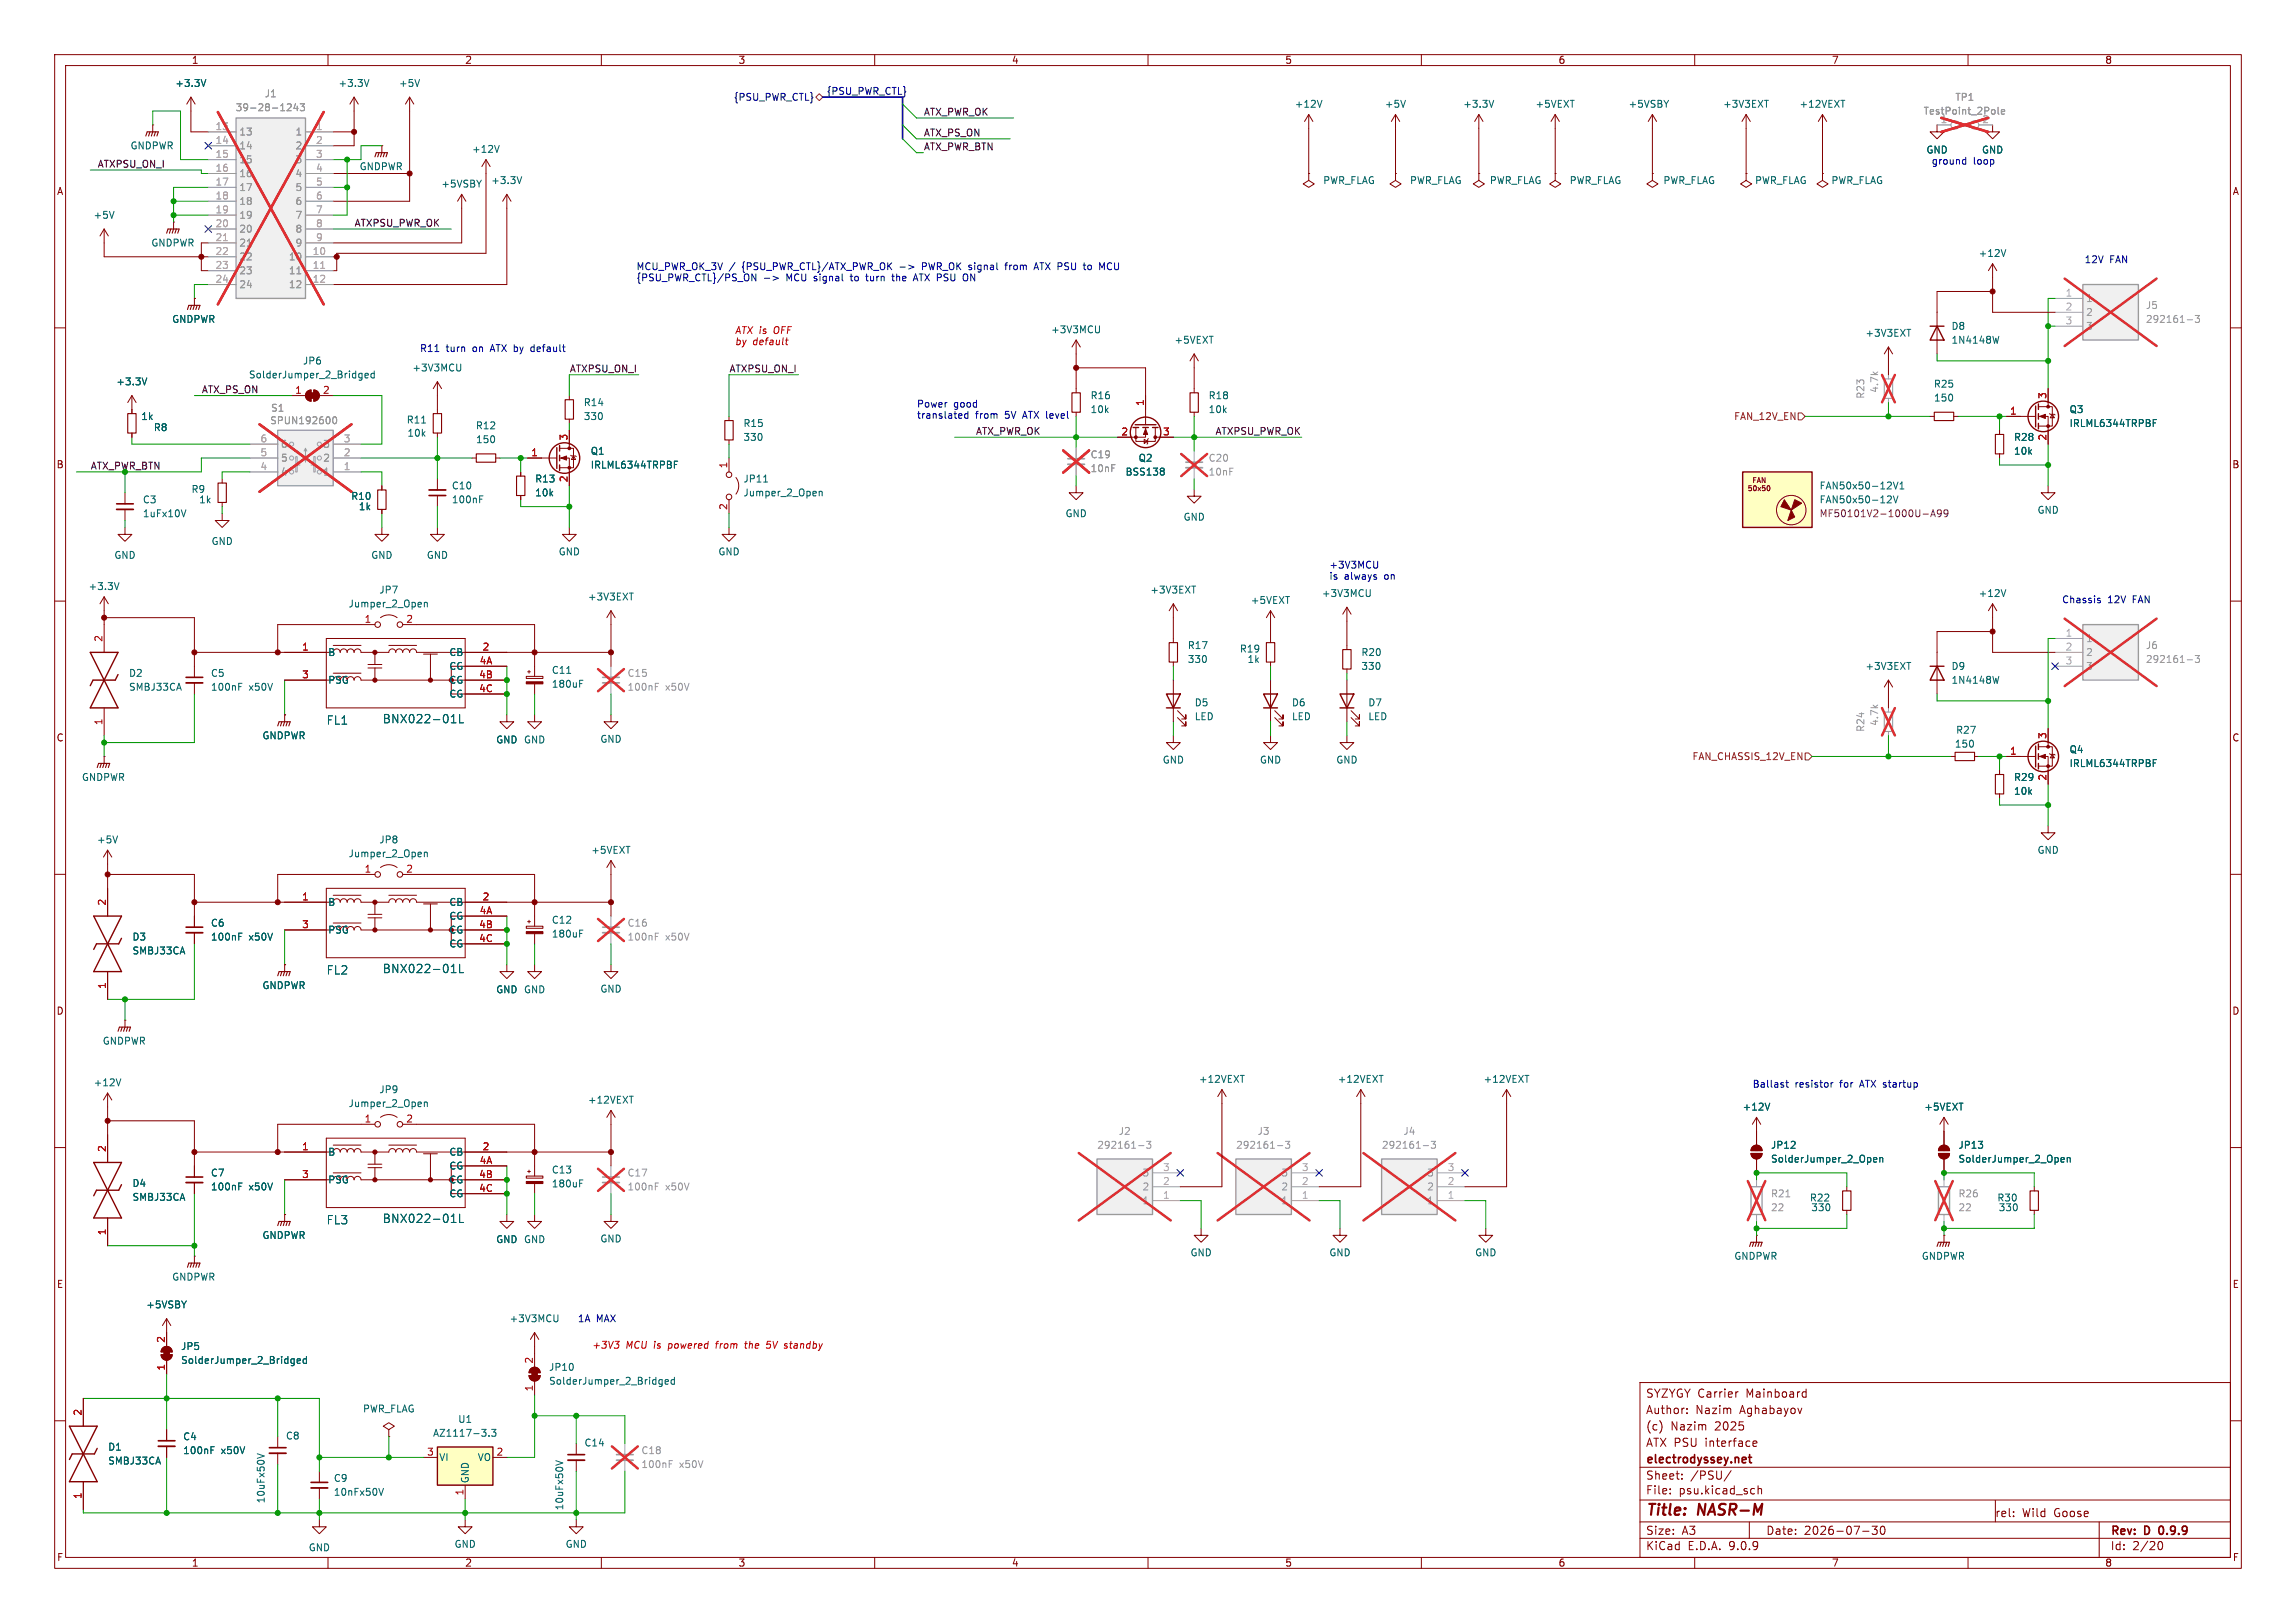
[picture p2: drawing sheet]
<svg xmlns="http://www.w3.org/2000/svg" width="420mm" height="297mm" viewBox="0 0 420 297" stroke-linecap="round" stroke-linejoin="round" font-family="sans-serif">
<defs><g id="words">
<g font-size="2.8" fill="#840000">
<text x="301" y="277.9">Title:</text>
<text x="310.6" y="277.9">NASR-M</text>
</g>
<g font-size="2.1" fill="#006464">
<text x="59.7" y="132.8">FL1</text>
<text x="69.9" y="132.6">BNX022-01L</text>
<text x="59.7" y="178.5">FL2</text>
<text x="69.9" y="178.3">BNX022-01L</text>
<text x="59.7" y="224.3">FL3</text>
<text x="69.9" y="224">BNX022-01L</text>
</g>
<g font-size="2.1" fill="#840000">
<text x="301" y="256">SYZYGY Carrier</text>
<text x="319.4" y="256">Mainboard</text>
<text x="301" y="262">(c)</text>
<text x="301" y="259">Author:</text>
<text x="305.6" y="262">Nazim</text>
<text x="310.1" y="259">Nazim</text>
<text x="313.7" y="262">2025</text>
<text x="318.3" y="259">Aghabayov</text>
<text x="301" y="268.2">electrodyssey.net</text>
<text x="301" y="265">ATX PSU</text>
<text x="311.9" y="265">interface</text>
<text x="301" y="273.7">File:</text>
<text x="301" y="271">Sheet:</text>
<text x="307.1" y="273.7">psu.kicad_sch</text>
<text x="309.2" y="271">/PSU/</text>
<text x="301" y="281.1">Size:</text>
<text x="307.6" y="281.1">A3</text>
<text x="323" y="281.1">Date:</text>
<text x="330" y="281.1">2026-07-30</text>
<text x="364.9" y="277.8">rel:</text>
<text x="369.9" y="277.8">Wild</text>
<text x="375.8" y="277.8">Goose</text>
<text x="386" y="281.3">Rev:</text>
<text x="392.4" y="281.3">D</text>
<text x="395.6" y="281.3">0.9.9</text>
<text x="301" y="283.9">KiCad</text>
<text x="308.7" y="283.9">E.D.A.</text>
<text x="316.3" y="283.9">9.0.9</text>
<text x="386" y="283.9">Id:</text>
<text x="390.1" y="283.9">2/20</text>
</g>
<g font-size="1.8" fill="#840000">
<text x="35" y="11.9">1</text>
<text x="85" y="11.9">2</text>
<text x="135" y="11.9">3</text>
<text x="185" y="11.9">4</text>
<text x="235" y="11.9">5</text>
<text x="285" y="11.9">6</text>
<text x="335" y="11.9">7</text>
<text x="385" y="11.9">8</text>
<text x="10.3" y="35.9">A</text>
<text x="408.3" y="35.9">A</text>
<text x="10.3" y="85.9">B</text>
<text x="408.2" y="85.9">B</text>
<text x="10.3" y="135.9">C</text>
<text x="408.2" y="135.9">C</text>
<text x="10.3" y="185.9">D</text>
<text x="408.2" y="185.9">D</text>
<text x="10.3" y="235.9">E</text>
<text x="408.3" y="235.9">E</text>
<text x="10.3" y="285.9">F</text>
<text x="35" y="286.9">1</text>
<text x="85" y="286.9">2</text>
<text x="135" y="286.9">3</text>
<text x="185" y="286.9">4</text>
<text x="235" y="286.9">5</text>
<text x="285" y="286.9">6</text>
<text x="335" y="286.9">7</text>
<text x="385" y="286.9">8</text>
<text x="408.3" y="285.9">F</text>
</g>
<g font-size="1.8" fill="#006464">
<text x="32" y="16.1">+3.3V</text>
<text x="61.8" y="16.1">+3.3V</text>
<text x="72.9" y="16.1">+5V</text>
<text x="236.8" y="19.9">+12V</text>
<text x="253.2" y="19.9">+5V</text>
<text x="267.6" y="19.9">+3.3V</text>
<text x="280.8" y="19.9">+5VEXT</text>
<text x="297.8" y="19.9">+5VSBY</text>
<text x="315.1" y="19.9">+3V3EXT</text>
<text x="329.1" y="19.9">+12VEXT</text>
<text x="23.8" y="27.5">GNDPWR</text>
<text x="86.3" y="28.2">+12V</text>
<text x="352.3" y="28.3">GND</text>
<text x="362.5" y="28.3">GND</text>
<text x="65.7" y="31.3">GNDPWR</text>
<text x="80.6" y="34.5">+5VSBY</text>
<text x="89.8" y="33.9">+3.3V</text>
<text x="241.9" y="33.9">PWR_FLAG</text>
<text x="257.8" y="33.9">PWR_FLAG</text>
<text x="272.4" y="33.9">PWR_FLAG</text>
<text x="287" y="33.9">PWR_FLAG</text>
<text x="304.2" y="33.9">PWR_FLAG</text>
<text x="320.9" y="33.9">PWR_FLAG</text>
<text x="334.9" y="33.9">PWR_FLAG</text>
<text x="17" y="40.2">+5V</text>
<text x="27.6" y="45.3">GNDPWR</text>
<text x="361.8" y="47.2">+12V</text>
<text x="31.4" y="59.3">GNDPWR</text>
<text x="192.2" y="61.2">+3V3MCU</text>
<text x="214.7" y="63.1">+5VEXT</text>
<text x="341.1" y="61.8">+3V3EXT</text>
<text x="356.9" y="60.6">D8</text>
<text x="356.9" y="63.1">1N4148W</text>
<text x="21.2" y="70.7">+3.3V</text>
<text x="45.4" y="69.4">SolderJumper_2_Bridged</text>
<text x="55.3" y="66.9">JP6</text>
<text x="75.3" y="68.2">+3V3MCU</text>
<text x="353.7" y="71.1">R25</text>
<text x="25.7" y="77.1">1k</text>
<text x="74.3" y="77.7">R11</text>
<text x="106.7" y="77.1">330</text>
<text x="106.7" y="74.5">R14</text>
<text x="199.4" y="75.8">10k</text>
<text x="199.4" y="73.3">R16</text>
<text x="221" y="75.8">10k</text>
<text x="221" y="73.3">R18</text>
<text x="353.7" y="73.7">150</text>
<text x="378.5" y="75.8">Q3</text>
<text x="28" y="79.1">R8</text>
<text x="74.4" y="80.1">10k</text>
<text x="87" y="78.8">R12</text>
<text x="87" y="81.3">150</text>
<text x="108" y="83.4">Q1</text>
<text x="135.9" y="80.9">330</text>
<text x="135.9" y="78.3">R15</text>
<text x="368.3" y="83.4">10k</text>
<text x="368.3" y="80.9">R28</text>
<text x="378.5" y="78.3">IRLML6344TRPBF</text>
<text x="82.6" y="89.8">C10</text>
<text x="97.8" y="88.5">R13</text>
<text x="108" y="86">IRLML6344TRPBF</text>
<text x="135.9" y="88.5">JP11</text>
<text x="205.8" y="87.2">BSS138</text>
<text x="208.2" y="84.7">Q2</text>
<text x="332.7" y="89.8">FAN50x50-12V1</text>
<text x="26" y="92.3">C3</text>
<text x="26" y="94.8">1uFx10V</text>
<text x="34.9" y="90.4">R9</text>
<text x="36.3" y="92.3">1k</text>
<text x="64.1" y="91.7">R10</text>
<text x="65.5" y="93.6">1k</text>
<text x="82.6" y="92.3">100nF</text>
<text x="97.8" y="91">10k</text>
<text x="135.9" y="91">Jumper_2_Open</text>
<text x="194.8" y="94.8">GND</text>
<text x="216.4" y="95.5">GND</text>
<text x="332.7" y="92.3">FAN50x50-12V</text>
<text x="372.6" y="94.2">GND</text>
<text x="38.6" y="99.9">GND</text>
<text x="102.1" y="101.8">GND</text>
<text x="131.3" y="101.8">GND</text>
<text x="20.8" y="102.5">GND</text>
<text x="67.8" y="102.5">GND</text>
<text x="78" y="102.5">GND</text>
<text x="16.1" y="108.2">+3.3V</text>
<text x="63.7" y="111.4">Jumper_2_Open</text>
<text x="69.3" y="108.8">JP7</text>
<text x="107.5" y="110.1">+3V3EXT</text>
<text x="210.3" y="108.8">+3V3EXT</text>
<text x="228.7" y="110.7">+5VEXT</text>
<text x="241.7" y="109.4">+3V3MCU</text>
<text x="361.8" y="109.4">+12V</text>
<text x="217.2" y="119">R17</text>
<text x="226.7" y="119.6">R19</text>
<text x="23.5" y="124.1">D2</text>
<text x="38.5" y="124.1">C5</text>
<text x="59.9" y="120.2">B</text>
<text x="59.9" y="125.3">PSG</text>
<text x="82.1" y="120.2">CB</text>
<text x="82.1" y="122.8">CG</text>
<text x="82.1" y="125.3">CG</text>
<text x="100.8" y="123.5">C11</text>
<text x="217.2" y="121.5">330</text>
<text x="228.1" y="121.5">1k</text>
<text x="248.9" y="122.8">330</text>
<text x="248.9" y="120.2">R20</text>
<text x="341.1" y="122.8">+3V3EXT</text>
<text x="356.9" y="122.8">D9</text>
<text x="356.9" y="125.3">1N4148W</text>
<text x="23.5" y="126.6">SMBJ33CA</text>
<text x="38.5" y="126.6">100nF</text>
<text x="45.5" y="126.6">x50V</text>
<text x="82.1" y="127.9">CG</text>
<text x="100.8" y="126">180uF</text>
<text x="218.4" y="129.5">D5</text>
<text x="218.4" y="132">LED</text>
<text x="236.2" y="129.5">D6</text>
<text x="236.2" y="132">LED</text>
<text x="250.2" y="129.5">D7</text>
<text x="250.2" y="132">LED</text>
<text x="47.9" y="135.5">GNDPWR</text>
<text x="90.7" y="136.2">GND GND</text>
<text x="90.7" y="136.2">GND</text>
<text x="109.7" y="136.1">GND</text>
<text x="357.5" y="137">150</text>
<text x="357.7" y="134.5">R27</text>
<text x="14.9" y="143.1">GNDPWR</text>
<text x="212.6" y="139.9">GND</text>
<text x="230.4" y="139.9">GND</text>
<text x="244.3" y="139.9">GND</text>
<text x="368.3" y="143.1">R29</text>
<text x="378.5" y="138">Q4</text>
<text x="378.5" y="140.6">IRLML6344TRPBF</text>
<text x="368.3" y="145.6">10k</text>
<text x="17.6" y="154.5">+5V</text>
<text x="69.3" y="154.5">JP8</text>
<text x="63.7" y="157.1">Jumper_2_Open</text>
<text x="108.1" y="156.4">+5VEXT</text>
<text x="372.6" y="156.4">GND</text>
<text x="59.9" y="166">B</text>
<text x="82.1" y="166">CB</text>
<text x="24.1" y="172.3">D3</text>
<text x="38.5" y="169.8">C6</text>
<text x="38.5" y="172.3">100nF</text>
<text x="45.5" y="172.3">x50V</text>
<text x="59.9" y="171">PSG</text>
<text x="82.1" y="168.5">CG</text>
<text x="82.1" y="171">CG</text>
<text x="82.1" y="173.6">CG</text>
<text x="100.8" y="171.8">180uF</text>
<text x="100.8" y="169.2">C12</text>
<text x="24.1" y="174.9">SMBJ33CA</text>
<text x="47.9" y="181.2">GNDPWR</text>
<text x="90.7" y="182">GND GND</text>
<text x="90.7" y="182">GND</text>
<text x="109.7" y="181.8">GND</text>
<text x="18.7" y="191.4">GNDPWR</text>
<text x="17" y="199">+12V</text>
<text x="63.7" y="202.8">Jumper_2_Open</text>
<text x="69.3" y="200.3">JP9</text>
<text x="107.5" y="202.2">+12VEXT</text>
<text x="219.2" y="198.3">+12VEXT</text>
<text x="244.6" y="198.3">+12VEXT</text>
<text x="271.3" y="198.3">+12VEXT</text>
<text x="318.7" y="203.4">+12V</text>
<text x="351.9" y="203.4">+5VEXT</text>
<text x="38.5" y="215.5">C7</text>
<text x="59.9" y="211.7">B</text>
<text x="82.1" y="211.7">CB</text>
<text x="82.1" y="214.2">CG</text>
<text x="100.8" y="214.9">C13</text>
<text x="323.9" y="210.4">JP12</text>
<text x="323.9" y="213">SolderJumper_2_Open</text>
<text x="358.1" y="210.4">JP13</text>
<text x="358.1" y="213">SolderJumper_2_Open</text>
<text x="24.1" y="217.4">D4</text>
<text x="24.1" y="219.9">SMBJ33CA</text>
<text x="38.5" y="218">100nF</text>
<text x="45.5" y="218">x50V</text>
<text x="59.9" y="216.8">PSG</text>
<text x="82.1" y="216.8">CG</text>
<text x="82.1" y="219.3">CG</text>
<text x="100.8" y="217.5">180uF</text>
<text x="331" y="220.1">R22</text>
<text x="331.2" y="221.8">330</text>
<text x="365.3" y="220.1">R30</text>
<text x="365.5" y="221.8">330</text>
<text x="47.9" y="226.9">GNDPWR</text>
<text x="90.7" y="227.7">GND GND</text>
<text x="90.7" y="227.7">GND</text>
<text x="109.7" y="227.6">GND</text>
<text x="217.7" y="230.1">GND</text>
<text x="243.1" y="230.1">GND</text>
<text x="269.7" y="230.1">GND</text>
<text x="317.2" y="230.7">GNDPWR</text>
<text x="351.4" y="230.7">GNDPWR</text>
<text x="26.7" y="239.6">+5VSBY</text>
<text x="31.4" y="234.5">GNDPWR</text>
<text x="93.1" y="242.2">+3V3MCU</text>
<text x="33" y="247.2">JP5</text>
<text x="33" y="249.8">SolderJumper_2_Bridged</text>
<text x="100.3" y="251.1">JP10</text>
<text x="100.3" y="253.6">SolderJumper_2_Bridged</text>
<text x="33.4" y="263.8">C4</text>
<text x="52.2" y="263.6">C8</text>
<text x="66.3" y="258.7">PWR_FLAG</text>
<text x="79.1" y="263.1">AZ1117-3.3</text>
<text x="83.7" y="260.6">U1</text>
<text x="19.7" y="265.7">D1</text>
<text x="19.7" y="268.2">SMBJ33CA</text>
<text x="33.4" y="266.3">100nF</text>
<text x="40.4" y="266.3">x50V</text>
<text x="80.3" y="267.6">VI</text>
<text x="87.3" y="267.6">VO</text>
<text x="106.8" y="264.9">C14</text>
<text x="48.6" y="275.2" transform="rotate(-90 48.6 275.2)">10uFx50V</text>
<text x="61" y="271.4">C9</text>
<text x="61" y="273.9">10nFx50V</text>
<text x="86" y="271.5" transform="rotate(-90 86 271.5)">GND</text>
<text x="103.2" y="276.5" transform="rotate(-90 103.2 276.5)">10uFx50V</text>
<text x="56.4" y="284.1">GND</text>
<text x="83.1" y="283.4">GND</text>
<text x="103.4" y="283.4">GND</text>
</g>
<g font-size="1.8" fill="#000084">
<text x="151.1" y="17.4">{PSU_PWR_CTL}</text>
<text x="134.1" y="18.6">{PSU_PWR_CTL}</text>
</g>
<g font-size="1.8" fill="#aaa">
<text x="39.3" y="23.9">13</text>
<text x="57.7" y="23.9">1</text>
<text x="354.9" y="22.6">1</text>
<text x="362.5" y="22.6">2</text>
<text x="39.3" y="26.4">14</text>
<text x="39.3" y="29">15</text>
<text x="57.7" y="26.4">2</text>
<text x="57.7" y="29">3</text>
<text x="39.3" y="31.5">16</text>
<text x="39.3" y="34">17</text>
<text x="57.7" y="31.5">4</text>
<text x="57.7" y="34">5</text>
<text x="39.3" y="36.6">18</text>
<text x="39.3" y="39.1">19</text>
<text x="39.3" y="41.7">20</text>
<text x="57.7" y="36.6">6</text>
<text x="57.7" y="39.1">7</text>
<text x="57.7" y="41.7">8</text>
<text x="39.3" y="44.2">21</text>
<text x="39.3" y="46.7">22</text>
<text x="57.1" y="46.7">10</text>
<text x="57.7" y="44.2">9</text>
<text x="39.3" y="49.3">23</text>
<text x="39.3" y="51.8">24</text>
<text x="57.1" y="49.3">11</text>
<text x="57.1" y="51.8">12</text>
<text x="377.8" y="54.4">1</text>
<text x="377.8" y="56.9">2</text>
<text x="377.8" y="59.4">3</text>
<text x="47.6" y="83.6">5</text>
<text x="47.6" y="81">6</text>
<text x="62.8" y="83.6">2</text>
<text x="62.8" y="81">3</text>
<text x="47.6" y="86.1">4</text>
<text x="62.8" y="86.1">1</text>
<text x="377.8" y="116.6">1</text>
<text x="377.8" y="119.1">2</text>
<text x="377.8" y="121.7">3</text>
<text x="212.7" y="214.4">3</text>
<text x="238.1" y="214.4">3</text>
<text x="264.7" y="214.4">3</text>
<text x="212.7" y="219.5">1</text>
<text x="212.7" y="216.9">2</text>
<text x="238.1" y="219.5">1</text>
<text x="238.1" y="216.9">2</text>
<text x="264.7" y="219.5">1</text>
<text x="264.7" y="216.9">2</text>
</g>
<g font-size="1.8" fill="#989898">
<text x="43" y="20.5">39-28-1243</text>
<text x="48.3" y="18">J1</text>
<text x="351.8" y="21.2">TestPoint_2Pole</text>
<text x="357.6" y="18.6">TP1</text>
<text x="43.7" y="25">13</text>
<text x="43.7" y="27.5">14</text>
<text x="54" y="25">1</text>
<text x="54" y="27.5">2</text>
<text x="43.7" y="30.1">15</text>
<text x="43.7" y="32.6">16</text>
<text x="43.7" y="35.2">17</text>
<text x="54" y="30.1">3</text>
<text x="54" y="32.6">4</text>
<text x="54" y="35.2">5</text>
<text x="43.7" y="37.7">18</text>
<text x="43.7" y="40.2">19</text>
<text x="54" y="37.7">6</text>
<text x="54" y="40.2">7</text>
<text x="43.7" y="42.8">20</text>
<text x="43.7" y="45.3">21</text>
<text x="43.7" y="47.9">22</text>
<text x="52.7" y="47.9">10</text>
<text x="54" y="42.8">8</text>
<text x="54" y="45.3">9</text>
<text x="43.7" y="50.4">23</text>
<text x="43.7" y="52.9">24</text>
<text x="52.7" y="50.4">11</text>
<text x="52.7" y="52.9">12</text>
<text x="381.5" y="55.5">1</text>
<text x="381.5" y="58">2</text>
<text x="392.4" y="56.7">J5</text>
<text x="392.4" y="59.3">292161-3</text>
<text x="381.5" y="60.6">3</text>
<text x="343.8" y="72" transform="rotate(-90 343.8 72)">4.7k</text>
<text x="49.3" y="77.8">SPUN192600</text>
<text x="49.5" y="75.5">S1</text>
<text x="341.2" y="73.1" transform="rotate(-90 341.2 73.1)">R23</text>
<text x="51.3" y="82.1">6</text>
<text x="59" y="82.1">3</text>
<text x="51.3" y="87.2">4</text>
<text x="51.3" y="84.7">5</text>
<text x="59" y="87.2">1</text>
<text x="59" y="84.7">2</text>
<text x="199.4" y="84.1">C19</text>
<text x="199.4" y="86.6">10nF</text>
<text x="221" y="84.7">C20</text>
<text x="221" y="87.2">10nF</text>
<text x="381.5" y="117.7">1</text>
<text x="392.4" y="119">J6</text>
<text x="114.7" y="124.1">C15</text>
<text x="381.5" y="120.2">2</text>
<text x="381.5" y="122.8">3</text>
<text x="392.4" y="121.5">292161-3</text>
<text x="114.7" y="126.6">100nF</text>
<text x="121.7" y="126.6">x50V</text>
<text x="341.2" y="134" transform="rotate(-90 341.2 134)">R24</text>
<text x="343.8" y="132.9" transform="rotate(-90 343.8 132.9)">4.7k</text>
<text x="114.7" y="169.8">C16</text>
<text x="114.7" y="172.3">100nF</text>
<text x="121.7" y="172.3">x50V</text>
<text x="204.5" y="207.9">J2</text>
<text x="229.9" y="207.9">J3</text>
<text x="256.6" y="207.9">J4</text>
<text x="114.7" y="215.5">C17</text>
<text x="200.6" y="210.4">292161-3</text>
<text x="208.9" y="215.5">3</text>
<text x="226" y="210.4">292161-3</text>
<text x="234.3" y="215.5">3</text>
<text x="252.7" y="210.4">292161-3</text>
<text x="261" y="215.5">3</text>
<text x="114.7" y="218">100nF</text>
<text x="121.7" y="218">x50V</text>
<text x="208.9" y="220.6">1</text>
<text x="208.9" y="218">2</text>
<text x="234.3" y="220.6">1</text>
<text x="234.3" y="218">2</text>
<text x="261" y="220.6">1</text>
<text x="261" y="218">2</text>
<text x="323.9" y="219.3">R21</text>
<text x="323.9" y="221.8">22</text>
<text x="358.1" y="219.3">R26</text>
<text x="358.1" y="221.8">22</text>
<text x="117.2" y="266.3">C18</text>
<text x="117.2" y="268.8">100nF</text>
<text x="124.3" y="268.8">x50V</text>
</g>
<g font-size="1.8" fill="#0f0f0f">
<text x="168.9" y="21.2">ATX_PWR_OK</text>
<text x="168.9" y="25.1">ATX_PS_ON</text>
<text x="168.9" y="27.6">ATX_PWR_BTN</text>
<text x="17.8" y="30.8">ATXPSU_ON_I</text>
<text x="64.8" y="41.6">ATXPSU_PWR_OK</text>
<text x="104.1" y="68.2">ATXPSU_ON_I</text>
<text x="133.3" y="68.2">ATXPSU_ON_I</text>
<text x="36.8" y="72">ATX_PS_ON</text>
<text x="178.4" y="79.7">ATX_PWR_OK</text>
<text x="222.2" y="79.7">ATXPSU_PWR_OK</text>
</g>
<g font-size="1.8" fill="#0000c2">
<text x="353.2" y="30.3">ground</text>
<text x="361" y="30.3">loop</text>
<text x="116.3" y="49.5">MCU_PWR_OK_3V /</text>
<text x="116.3" y="51.6">{PSU_PWR_CTL}/PS_ON</text>
<text x="135.8" y="49.5">{PSU_PWR_CTL}/ATX_PWR_OK</text>
<text x="144" y="51.6">MCU signal</text>
<text x="156.1" y="51.6">to</text>
<text x="159.1" y="51.6">turn</text>
<text x="164.1" y="51.6">the</text>
<text x="168.3" y="51.6">ATX PSU</text>
<text x="169.2" y="49.5">PWR_OK signal</text>
<text x="177.7" y="51.6">ON</text>
<text x="184.8" y="49.5">from</text>
<text x="190.3" y="49.5">ATX PSU</text>
<text x="199.7" y="49.5">to</text>
<text x="202.8" y="49.5">MCU</text>
<text x="381.2" y="48.4">12V</text>
<text x="385.9" y="48.4">FAN</text>
<text x="76.7" y="64.6">R11</text>
<text x="81.6" y="64.6">turn</text>
<text x="86.6" y="64.6">on</text>
<text x="90" y="64.6">ATX by</text>
<text x="97.8" y="64.6">default</text>
<text x="167.6" y="74.7">Power</text>
<text x="167.6" y="76.7">translated</text>
<text x="174.4" y="74.7">good</text>
<text x="178.4" y="76.7">from</text>
<text x="184" y="76.7">5V</text>
<text x="187.4" y="76.7">ATX level</text>
<text x="243.1" y="104.1">+3V3MCU</text>
<text x="243.1" y="106.2">is</text>
<text x="245.9" y="106.2">always</text>
<text x="253.3" y="106.2">on</text>
<text x="377.1" y="110.6">Chassis</text>
<text x="385.5" y="110.6">12V</text>
<text x="390.2" y="110.6">FAN</text>
<text x="320.5" y="199.2">Ballast</text>
<text x="328.3" y="199.2">resistor</text>
<text x="336.7" y="199.2">for</text>
<text x="340.5" y="199.2">ATX startup</text>
<text x="105.6" y="242.2">1A</text>
<text x="109.1" y="242.2">MAX</text>
</g>
<g font-size="1.8" fill="#c20000">
<text x="134.4" y="61.2">ATX is</text>
<text x="134.4" y="63.3">by</text>
<text x="137.7" y="63.3">default</text>
<text x="141.6" y="61.2">OFF</text>
<text x="108.2" y="246.9">+3V3</text>
<text x="114.5" y="246.9">MCU is</text>
<text x="122.5" y="246.9">powered</text>
<text x="131.4" y="246.9">from</text>
<text x="136.9" y="246.9">the</text>
<text x="141.1" y="246.9">5V standby</text>
</g>
<g font-size="1.8" fill="#a90000">
<text x="53.9" y="72.1">1</text>
<text x="59" y="72.1">2</text>
<text x="209.3" y="74.4" transform="rotate(-90 209.3 74.4)">1</text>
<text x="367.6" y="75.9">1</text>
<text x="374.4" y="73.1" transform="rotate(-90 374.4 73.1)">3</text>
<text x="97.1" y="83.6">1</text>
<text x="103.9" y="80.7" transform="rotate(-90 103.9 80.7)">3</text>
<text x="205" y="79.8">2</text>
<text x="212.7" y="79.8">3</text>
<text x="374.4" y="80.7" transform="rotate(-90 374.4 80.7)">2</text>
<text x="103.9" y="88.3" transform="rotate(-90 103.9 88.3)">2</text>
<text x="133.1" y="85.8" transform="rotate(-90 133.1 85.8)">1</text>
<text x="133.1" y="93.4" transform="rotate(-90 133.1 93.4)">2</text>
<text x="18.8" y="117.5" transform="rotate(-90 18.8 117.5)">2</text>
<text x="55.2" y="119.1">1</text>
<text x="66.6" y="114">1</text>
<text x="74.2" y="114">2</text>
<text x="88.2" y="119.1">2</text>
<text x="55.2" y="124.2">3</text>
<text x="87.6" y="124.2">4B</text>
<text x="87.6" y="121.7">4A</text>
<text x="87.6" y="126.7">4C</text>
<text x="18.8" y="132.8" transform="rotate(-90 18.8 132.8)">1</text>
<text x="374.4" y="135.3" transform="rotate(-90 374.4 135.3)">3</text>
<text x="367.6" y="138.2">1</text>
<text x="374.4" y="142.9" transform="rotate(-90 374.4 142.9)">2</text>
<text x="66.6" y="159.8">1</text>
<text x="74.2" y="159.8">2</text>
<text x="19.4" y="165.8" transform="rotate(-90 19.4 165.8)">2</text>
<text x="55.2" y="164.8">1</text>
<text x="87.6" y="167.4">4A</text>
<text x="88.2" y="164.8">2</text>
<text x="55.2" y="169.9">3</text>
<text x="87.6" y="169.9">4B</text>
<text x="87.6" y="172.5">4C</text>
<text x="19.4" y="181" transform="rotate(-90 19.4 181)">1</text>
<text x="66.6" y="205.5">1</text>
<text x="74.2" y="205.5">2</text>
<text x="19.4" y="210.9" transform="rotate(-90 19.4 210.9)">2</text>
<text x="55.2" y="210.6">1</text>
<text x="55.2" y="215.6">3</text>
<text x="87.6" y="215.6">4B</text>
<text x="87.6" y="213.1">4A</text>
<text x="88.2" y="210.6">2</text>
<text x="87.6" y="218.2">4C</text>
<text x="19.4" y="226.1" transform="rotate(-90 19.4 226.1)">1</text>
<text x="30.2" y="245.8" transform="rotate(-90 30.2 245.8)">2</text>
<text x="30.2" y="250.9" transform="rotate(-90 30.2 250.9)">1</text>
<text x="97.5" y="249.6" transform="rotate(-90 97.5 249.6)">2</text>
<text x="97.5" y="254.7" transform="rotate(-90 97.5 254.7)">1</text>
<text x="15" y="259.2" transform="rotate(-90 15 259.2)">2</text>
<text x="78" y="266.4">3</text>
<text x="90.7" y="266.4">2</text>
<text x="15" y="274.4" transform="rotate(-90 15 274.4)">1</text>
<text x="84.8" y="273.8" transform="rotate(-90 84.8 273.8)">1</text>
</g>
<g font-size="1.8" fill="#725600">
<text x="317.1" y="77.1">FAN_12V_EN</text>
<text x="309.5" y="139.3">FAN_CHASSIS_12V_EN</text>
</g>
<text font-size="1.8" fill="#009600" x="16.5" y="86">ATX_PWR_BTN</text>
<text font-size="1.8" fill="#840084" x="332.7" y="94.8">MF50101V2-1000U-A99</text>
<g font-size="1.3" fill="#840000">
<text x="320.4" y="88.6">FAN</text>
<text x="319.6" y="90.1">50x50</text>
</g>
</g></defs>
<g fill="none" stroke="#840000" stroke-width=".18">
<path d="M10 10h400v277h-400zM12 12h396v273h-396zM60 10v2M110 10v2M160 10v2M210 10v2M260 10v2M310 10v2M360 10v2M354.3 22.9v1.2h1.3l-1.3 1.3-1.2-1.3h1.2M364.5 22.9v1.2h1.3l-1.3 1.3-1.3-1.3h1.3M364.5 48.3l-.8 1.2"/>
<path d="M364.5 48.3l.8 1.2M364.5 48.3v2.5M10 60h2M408 60h2M10 110h2M408 110h2M10 160h2M408 160h2M92.7 176.5v1.3h1.3l-1.3 1.3-1.3-1.3h1.3M96.3 169.5h3v.4h-3zM96.5 168.7h.5M96.8 168.4v.5"/>
<path d="M97.8 176.5v1.3h1.3l-1.3 1.3-1.3-1.3h1.3M97.8 167.6v1.9M97.8 170.9v1.8M10 210h2M52.1 210.8h7.6M52.1 215.9h7.6M59.7 208.3h25.4v12.7h-25.4zM61 210.8a.64 .64 0 0 1 .6-.6 .64 .64 0 0 1 .6 .6 .64 .64 0 0 1 .7-.6 .64 .64 0 0 1 .6 .6 .64 .64 0 0 1 .6-.6 .64 .64 0 0 1 .7 .6 .64 .64 0 0 1 .6-.6 .64 .64 0 0 1 .6 .6h5.1a.64 .64 0 0 1 .7-.6 .64 .64 0 0 1 .6 .6 .64 .64 0 0 1 .6-.6 .64 .64 0 0 1 .7 .6 .64 .64 0 0 1 .6-.6 .64 .64 0 0 1 .6 .6 .64 .64 0 0 1 .7-.6 .64 .64 0 0 1 .6 .6h16.5M61 209.6h5M61 214.6h5M63.5 215.9a.64 .64 0 0 1 .6-.6 .64 .64 0 0 1 .7 .6 .64 .64 0 0 1 .6-.6 .64 .64 0 0 1 .6 .6h26.7M67.3 213h2.5"/>
<path d="M67.3 213.7h2.5M68.6 210.8v2.2M68.6 213.7v2.2M71.1 209.6h5.1M77.5 211.1h2.5M78.7 211.1v4.8M82.5 213.4v5M85.1 213.4h7.6M85.1 218.4h7.6M111.8 203.2l-.8 1.3M111.8 203.2l.7 1.3M111.8 203.2v2.5"/>
<path d="M408 210h2M300 253h108v32h-108zM308.6 258.5v.2M308.6 257.8v.1M317.9 254.7l-.3 .1M329.6 257.7l-.4 1M329.8 254.8h.6M329.8 255.6h.6M330.4 254.2v1.5M10 260h2M300 278.5h108M300 274.5h108"/>
<path d="M300 268.5h108M303.9 260.6v1M305.5 273.2v.2M305.5 272.5v.1M307.7 270.5v.2M307.7 269.8v.1M316.7 269.1l-1.3 1.9M320 278.5v3M320.7 264.2l.7-.2-.1-.2-.4-.1-.2 .2v.7h.6M320.8 272.4l.1 .1M320.9 273.3l-.1 .1M321.6 271.9v1.5"/>
<path d="M321.6 272.5l.2-.1 .4 .1v.9M342.4 279.3h1l-.5 .6 .4 .1v.6l-.2 .2h-.4l-.3-.2M344.1 279.4l.2-.1a.8 .8 0 0 1 .5 .7 .8 .8 0 0 1-.5 .8l-.2-.2-.2-.4zM365 274.6v3.9M368.3 277.4v.1M368.3 276.6v.2M384 278.5v6.5M408 260h2M60 285v2M110 285v2M160 285v2M210 285v2"/>
<path d="M260 285v2M300 281.5h108M310 285v2M340.7 280.2h1.2M360 285v2M394.7 282.7l.2-.5 .2-.1a.8 .8 0 0 1 .5 .7 .8 .8 0 0 1-.5 .8l-.2-.2-.2-.4"/>
</g>
<path d="M319.2 266.7l.2 .3-.7 .2M319.3 267.6l-.1 .1M319.8 266.7h.6M320 266.2v1.3l.4 .2M395 279.6v.9" fill="none" stroke="#840000" stroke-width=".3"/>
<g fill="#840000" stroke="#840000" stroke-width=".18">
<path d="M96.3 170.5h3v.4h-3z"/>
<circle cx="68.6" cy="210.8" r=".38"/>
<circle cx="68.6" cy="215.9" r=".38"/>
<circle cx="78.7" cy="215.9" r=".38"/>
</g>
<path d="M366.9 45.7l-.4 1.2M106 170.8h.5M106 170.2h.6M115.1 200.6h.7M82.5 223.7h.9M82.7 222.5l.3-.3v1.5M84.1 222.2v1.5h.7" fill="none" stroke="#006464" stroke-width=".18"/>
<g fill="none" stroke="#a1a1a1" stroke-width=".18">
<path d="M354.3 22.9h2.6M361.9 22.9h2.6M111.8 213.4v2M111.8 216.4v2"/>
<circle cx="357.6" cy="22.9" r=".76"/>
<circle cx="361.2" cy="22.9" r=".76"/>
</g>
<path d="M365.5 19.6v1.1l.2 .2M366.1 20.5l.6-.1-.1-.3h-.3l-.2 .1 .1 .6h.4M119.9 217.1h.4M119.9 216.5h.6" fill="none" stroke="#989898" stroke-width=".18"/>
<path d="M355.1 21.6l8.6 2.5M363.7 21.6l-8.6 2.5M109.4 213.9l4.7 4M114.1 213.9l-4.7 4" fill="none" stroke="#e12e31" stroke-width=".46"/>
<path d="M110.2 215.4h3.1" fill="none" stroke="#a1a1a1" stroke-width=".3"/>
<path d="M110.2 216.4h3.1" fill="none" stroke="#a1a1a1" stroke-width=".33"/>
<path d="M318.8 86.4h12.7v10.1h-12.7z" fill="#ffffc2"/>
<path d="M353.1 59.7h2.5M354.3 59.7l1.3 2.5h-2.5zM318.8 86.4h12.7v10.1h-12.7zM12.7 261h5.1l-5.1 10.1h5.1zM17.8 265l-.5 1.1h-4.1l-.5 1" fill="none" stroke="#840000" stroke-width=".25"/>
<g fill="#840000" stroke="#840000" stroke-width=".18">
<path d="M327.7 93.3l.6 1.3-1.3 .7z"/>
<path d="M326.4 91.4l1.3 1.9-1.9-.6z"/>
<path d="M328.3 91.4l1.3 .7-1.9 1.2z"/>
</g>
<g fill="none" stroke="#840000" stroke-width=".18">
<path d="M270.5 21l-.8 1.2M270.5 21l.8 1.2M270.5 21v2.5M284.5 21l-.8 1.2M284.5 21l.7 1.2M284.5 21v2.5M302.3 21l-.8 1.2M302.3 21l.7 1.2M302.3 21v2.5M354.3 57.2v7.6M345.4 63.5l-.7 1.3M345.4 63.5l.8 1.3"/>
<path d="M345.4 63.5v2.5M353.1 76.2h.7M357.4 76.2h.7M323.4 88.9h.1a.44 .44 0 0 1 .3 .5 .44 .44 0 0 1-.4 .4M248.9 199.4l-.7 1.3M248.9 199.4l.8 1.3M248.9 199.4v2.5M35.6 229.9h.1M35.6 229.9v1.2M15.2 255.9v5.1M15.2 271.1v5.1M30.5 261.6v2.1"/>
<path d="M30.5 264.7v2M50.8 262.9v2M50.8 265.9v2.1M58.4 278.1v1.3h1.3l-1.3 1.3-1.3-1.3h1.3M58.4 269.2v2.1M58.4 272.3v2M71.1 261.6l1-.6-1-.7-1 .7 1 .6v1.3M71.1 262.9h.1"/>
<circle cx="327.7" cy="93.3" r="2.69"/>
</g>
<g fill="none" stroke="#006464" stroke-width=".18">
<path d="M273.2 18.4l-.4 1.2M305.2 18.4l-.4 .6M348.8 60.3h.7M365.6 61.5l-.3 1.3M345.3 90.8l.4-.1 .3 .4-.8 .9h.8M346.3 88.2l.5 1.3 .4-1.3M346.3 90.7l.5 1.3 .4-1.3M347.5 89.5h.8M347.5 88.6l.4-.4v1.3M252.3 196.8h.7M38.6 265.4h.4M38.6 264.7h.6"/>
<path d="M47.1 266l1.2 .4-1.2 .5M69.3 272.4l.4 1.2 .4-1.2"/>
</g>
<path d="M351.8 94.1h.9M353.2 94.6l.4-1.3 .4 1.3M353.3 94.2h.6M355.1 93.8l-.2 .3-.4-.1-.1-.2v-.3l.2-.2h.3l.2 .2a.84 .84 0 0 1-.4 1.1h-.2M356.3 93.8l-.2 .3-.4-.1-.1-.2v-.3l.2-.2h.3l.2 .2a.84 .84 0 0 1-.3 1.1h-.3" fill="none" stroke="#840084" stroke-width=".18"/>
<path d="M344.7 69.3h1.5v3.6h-1.5zM344.7 130.3h1.5v3.6h-1.5z" fill="none" stroke="#a1a1a1" stroke-width=".2"/>
<path d="M345.4 68.6v.7M345.4 72.9v.8M345.4 129.5v.8M345.4 133.9v.7" fill="none" stroke="#a1a1a1" stroke-width=".18"/>
<path d="M344.3 68.6l2.3 5M346.6 68.6l-2.3 5M344.3 129.6l2.3 5M346.6 129.6l-2.3 5" fill="none" stroke="#e12e31" stroke-width=".46"/>
<path d="M29 263.7h3M49.3 264.9h3M56.9 271.3h3" fill="none" stroke="#840000" stroke-width=".3"/>
<path d="M29 264.7h3M49.3 265.9h3M56.9 272.3h3" fill="none" stroke="#840000" stroke-width=".33"/>
<path d="M353.8 75.4h3.6v1.6h-3.6zM34.3 231.9l.2-.8h2.1l-.3 .8M35.1 231.1l-.3 .8M35.6 231.1l-.3 .8M36.1 231.1l-.3 .8" fill="none" stroke="#840000" stroke-width=".2"/>
<path d="M226.1 212.1h10.1v10.1h-10.1z" fill="#f0f0f0"/>
<path d="M226.1 212.1h10.1v10.1h-10.1z" fill="none" stroke="#a1a1a1" stroke-width=".25"/>
<path d="M236.2 219.7h5.1M236.2 217.2h5.1M236.2 214.6h5.1" fill="none" stroke="#a1a1a1" stroke-width=".18"/>
<path d="M233.7 209.6h.9M235.1 208.9h.8l-.4 .4 .4 .2v.5l-.2 .1-.6-.1" fill="none" stroke="#989898" stroke-width=".18"/>
<path d="M222.7 211l16.8 12.3M239.5 211l-16.8 12.3" fill="none" stroke="#e12e31" stroke-width=".46"/>
<g fill="none" stroke="#840000" stroke-width=".18">
<path d="M239.4 31.8v1.2l1 .7-1 .6-1-.6 1-.7M239.4 31.8h.1M239.4 21l-.8 1.2M239.4 21l.8 1.2M239.4 21v2.5M255.3 31.8v1.2l1 .7-1 .6-1-.6 1-.7M255.3 31.8h.1M255.3 21l-.8 1.2M255.3 21l.7 1.2M255.3 21v2.5M246.4 111.1l-.8 1.3M246.4 111.1l.7 1.3"/>
<path d="M246.4 111.1v2.6M246.4 118.1v.8M246.4 122.4v.8M223.5 199.4l-.7 1.3M223.5 199.4l.8 1.3M223.5 199.4v2.5M271.8 224.8v1.3h1.2l-1.2 1.2-1.3-1.2h1.3M29.5 247.9h2a1.02 1.02 0 0 1-1 1 1.02 1.02 0 0 1-1-1zM29.8 246.7a1.02 1.02 0 0 1 1.1-.2 1.02 1.02 0 0 1 .6 .9h-2zM30.5 241.3v5.1M30.5 248.9v2.6M30.5 241.3l-.8 1.3"/>
<path d="M30.5 241.3l.7 1.3"/>
</g>
<path d="M241.8 18.4l-.4 1.2M257.1 18.4l-.4 1.2M250.6 107.9v1l-.1 .2-.3 .1M226.9 196.8h.7M34.1 238.1l-.4 .6M53.5 248.7h.3M53.8 248.7v1l-.2 .2M53.8 249.4l-.3 .1M54.4 249.1l.6-.1-.1-.3h-.4l-.1 .1v.6h.5M56.1 248.7h-.4l-.3 .2 .2 .5h.5M56.1 248.2v1.3" fill="none" stroke="#006464" stroke-width=".18"/>
<path d="M245.6 118.9h1.5v3.5h-1.5z" fill="none" stroke="#840000" stroke-width=".2"/>
<g fill="#840000" stroke="#840000" stroke-width=".18">
<path d="M30 247.1h1v1.1h-1z"/>
<path d="M29.5 247.9h2a1.02 1.02 0 0 1-1 1 1.02 1.02 0 0 1-1-1z"/>
<path d="M29.8 246.7a1.02 1.02 0 0 1 1.1-.2 1.02 1.02 0 0 1 .6 .9h-2z"/>
</g>
<path d="M252.7 212.1h10.2v10.1h-10.2z" fill="#f0f0f0"/>
<path d="M252.7 212.1h10.2v10.1h-10.2z" fill="none" stroke="#a1a1a1" stroke-width=".25"/>
<path d="M262.9 219.7h5.1M262.9 217.2h5.1M262.9 214.6h5.1" fill="none" stroke="#a1a1a1" stroke-width=".18"/>
<path d="M260.3 209.6h1M261.8 208.9h.8l-.4 .4 .3 .2v.5l-.2 .1-.5-.1" fill="none" stroke="#989898" stroke-width=".18"/>
<path d="M249.4 211l16.8 12.3M266.2 211l-16.8 12.3" fill="none" stroke="#e12e31" stroke-width=".46"/>
<g fill="none" stroke="#840000" stroke-width=".18">
<path d="M64.8 17.8l-.8 1.3M64.8 17.8l.7 1.3M64.8 17.8v2.5M74.9 17.8l-.7 1.3M74.9 17.8l.8 1.3M74.9 17.8v2.5M69.8 26.7h.1M69.8 26.7v1.2M84.5 35.6l-.8 1.2M84.5 35.6l.7 1.2M84.5 35.6v2.5M92.7 35.6l-.8 1.2"/>
<path d="M92.7 35.6l.8 1.2M92.7 35.6v2.5M270.5 31.8v1.2l1 .7-1 .6-1-.6 1-.7M270.5 31.8h.1M284.5 31.8v1.2l1 .7-1 .6-1-.6 1-.7M284.5 31.8h.1M302.3 31.8v1.2l1 .7-1 .6-1.1-.6 1.1-.7M302.3 31.8h.1M319.4 31.8v1.2l1 .7-1 .6-1-.6 1-.7M319.4 31.8h.1M319.4 21l-.8 1.2M319.4 21l.8 1.2"/>
<path d="M319.4 21v2.5M333.4 31.8v1.2l1 .7-1 .6-1-.6 1-.7M333.4 31.8h.1M333.4 21l-.8 1.2M333.4 21l.7 1.2M333.4 21v2.5M219.7 224.8v1.3h1.3l-1.3 1.2-1.3-1.2h1.3M245.1 224.8v1.3h1.3l-1.3 1.2-1.3-1.2h1.3"/>
</g>
<path d="M67.5 14.5l-.4 1.3M76.7 14.5l-.4 1.3M322.8 18.4h.7M336.7 18.4h.8M88.1 33l-.5 .6M95.4 32.3l-.4 1.3" fill="none" stroke="#006464" stroke-width=".18"/>
<path d="M68.6 28.7l.2-.8h2.1l-.3 .8M69.3 27.9l-.2 .8M69.8 27.9l-.2 .8M70.4 27.9l-.3 .8" fill="none" stroke="#840000" stroke-width=".2"/>
<path d="M200.7 212.1h10.1v10.1h-10.1z" fill="#f0f0f0"/>
<path d="M200.7 212.1h10.1v10.1h-10.1z" fill="none" stroke="#a1a1a1" stroke-width=".25"/>
<path d="M196.8 81.9v2M196.8 85v2M210.8 219.7h5.1M210.8 217.2h5.1M210.8 214.6h5.1" fill="none" stroke="#a1a1a1" stroke-width=".18"/>
<path d="M208.3 209.6h.9M209.7 208.9h.8l-.4 .4 .4 .2v.5l-.2 .1-.6-.1" fill="none" stroke="#989898" stroke-width=".18"/>
<path d="M194.5 82.4l4.7 4.1M199.2 82.4l-4.7 4.1M197.3 211l16.8 12.3M214.1 211l-16.8 12.3" fill="none" stroke="#e12e31" stroke-width=".46"/>
<g fill="none" stroke="#840000" stroke-width=".18">
<path d="M88.9 29.2l-.8 1.3M88.9 29.2l.8 1.3M88.9 29.2v2.6M35.6 54.6h.1M35.6 54.6v1.3M196.8 71.1v.8M196.8 75.4v.8M22.9 96.5v1.3h1.2l-1.2 1.3-1.3-1.3h1.3M22.9 90.2v2M22.9 93.2v2.1M40.6 94v1.3h1.3l-1.3 1.2-1.2-1.2h1.2M196.8 88.9v1.3h1.3l-1.3 1.2-1.2-1.2h1.2"/>
<path d="M19 109.2l-.7 1.3M19 109.2l.8 1.3M19 109.2v2.6M214.6 134.6v1.3h1.3l-1.3 1.3-1.2-1.3h1.2M232.4 134.6v1.3h1.3l-1.3 1.3-1.3-1.3h1.3M232.4 124.5v7.6M233.2 131.3l1.5 1.5v-.7v.7h-.8M233.2 130l1.5 1.6v-.8v.8h-.8M246.4 134.6v1.3h1.2l-1.2 1.3-1.3-1.3h1.3M246.4 124.5v7.6M247.1 131.3l1.6 1.5v-.7v.7h-.8M247.1 130l1.6 1.6v-.8v.8h-.8"/>
<path d="M367 138.4h5.4M372.9 136.7h2.5v3.5h-2.5M372.9 138.4h1.7v5.1M374.6 133.4v3.3M374.9 137.9l.1 .1h.8l.1 .2M375.4 138l.4 .7h-.8zM111.8 176.5v1.3h1.2l-1.2 1.3-1.3-1.3h1.3M275.6 199.4l-.8 1.3M275.6 199.4l.8 1.3M275.6 199.4v2.5"/>
</g>
<g fill="none" stroke="#840000" stroke-width=".25">
<path d="M231.1 127h2.6l-1.3 2.5zM231.1 129.5h2.6M245.1 127h2.5l-1.2 2.5zM245.1 129.5h2.5M372.4 136.5v3.8M372.9 136.1v1.1M372.9 137.9v1M372.9 139.7v1"/>
<circle cx="373.8" cy="138.4" r="2.79"/>
</g>
<path d="M91.3 26.6l-.4 1.3M34 93.3l-.4 1.3M21.8 106.6l-.5 1.3M393.9 139.6h.4M393.9 139h.6M278.9 196.8h.8" fill="none" stroke="#006464" stroke-width=".18"/>
<path d="M34.3 56.6l.2-.7h2.1l-.3 .7M35.1 55.9l-.3 .7M35.6 55.9l-.3 .7M36.1 55.9l-.3 .7M196.1 71.9h1.5v3.5h-1.5z" fill="none" stroke="#840000" stroke-width=".2"/>
<path d="M21.3 92.2h3.1" fill="none" stroke="#840000" stroke-width=".3"/>
<path d="M21.3 93.2h3.1" fill="none" stroke="#840000" stroke-width=".33"/>
<g fill="#840000" stroke="#840000" stroke-width=".18">
<path d="M373.1 138.4l1-.4v.8z"/>
<circle cx="374.6" cy="136.7" r=".25"/>
<circle cx="374.6" cy="140.2" r=".25"/>
</g>
<path d="M195.3 83.9h3.1" fill="none" stroke="#a1a1a1" stroke-width=".3"/>
<path d="M195.3 85h3.1" fill="none" stroke="#a1a1a1" stroke-width=".33"/>
<path d="M381 114.3h10.2v10.2h-10.2z" fill="#f0f0f0"/>
<path d="M381 114.3h10.2v10.2h-10.2z" fill="none" stroke="#a1a1a1" stroke-width=".25"/>
<path d="M218.4 82.6v2M218.4 85.6v2M375.9 116.8h5.1M375.9 119.4h5.1M375.9 121.9h5.1" fill="none" stroke="#a1a1a1" stroke-width=".18"/>
<path d="M401.6 120h.7l-.4 .4 .4 .2v.5l-.2 .1-.5-.1M400.1 120.7h1" fill="none" stroke="#989898" stroke-width=".18"/>
<path d="M216.1 83.1l4.7 4M220.8 83.1l-4.7 4M377.7 113.2l16.8 12.3M394.5 113.2l-16.8 12.3" fill="none" stroke="#e12e31" stroke-width=".46"/>
<g fill="none" stroke="#840000" stroke-width=".2">
<path d="M26.7 24.9l.2-.8h2.1l-.3 .8M27.4 24.1l-.2 .8M27.9 24.1l-.2 .8M28.4 24.1l-.2 .8M30.5 42.7l.2-.8h2.1l-.3 .8M31.2 41.9l-.2 .8M31.7 41.9l-.2 .8M32.3 41.9l-.3 .8M23.4 75.7h1.5v3.5h-1.5zM217.7 71.9h1.5v3.5h-1.5zM39.9 88.4h1.5v3.5h-1.5zM213.9 117.6h1.5v3.6h-1.5z"/>
<path d="M231.6 117.6h1.6v3.6h-1.6zM18.5 139.7l-.2 .8M19 139.7l-.2 .8M19.6 139.7l-.3 .8M357.6 137.7h3.6v1.5h-3.6zM17.8 140.5l.2-.8h2.1l-.3 .8M365 141.7h1.5v3.6h-1.5z"/>
</g>
<g fill="none" stroke="#840000" stroke-width=".18">
<path d="M34.9 17.8l-.7 1.3M34.9 17.8l.8 1.3M34.9 17.8v2.5M27.9 22.9h.1M27.9 22.9v1.2M19 41.9v2.6M19 41.9l-.7 1.3M19 41.9l.8 1.3M31.7 40.6h.1M31.7 40.6v1.3M24.1 74.9v.8M24.1 79.2v.8"/>
<path d="M207.8 78.2v2.6h3.5v-2.6M209.5 78.2v1.8h-5M209.5 72.4v5.3M218.4 64.8v2.5M218.4 71.1v.8M218.4 75.4v.8M218.4 64.8l-.7 1.2M218.4 64.8l.8 1.2M40.6 87.6v.8M40.6 91.9v.8M209.3 80.4l.6 .4-.6 .4zM210.1 80.3l-.2 .1v.8l-.1 .1"/>
<path d="M211.3 80h3.3M218.4 89.5v1.3h1.3l-1.3 1.3-1.2-1.3h1.2M19 114.3v5.1M214.6 110.5v2.5M214.6 116.8v.8M214.6 110.5l-.7 1.3M214.6 110.5l.8 1.3M232.4 111.8l-.8 1.2M232.4 111.8l.8 1.2M232.4 111.8v2.5M232.4 116.8v.8M19 138.4h.1"/>
<path d="M19 129.5v5.1M19 138.4v1.3M35.6 121.9v2.1M35.6 125v2M214.6 121.2v.7M214.6 124.5v7.6M215.4 131.3l1.5 1.5v-.7v.7h-.7M215.4 130l1.5 1.6v-.8v.8h-.7M232.4 121.2v.7M345.4 124.5l-.7 1.2M345.4 124.5l.8 1.2M345.4 124.5v2.5"/>
<path d="M356.9 138.4h.7M361.2 138.4h.7M365.8 141v.7M365.8 145.3v.8"/>
</g>
<g fill="none" stroke="#840000" stroke-width=".25">
<path d="M207.3 78.2h1M207.6 77.7h3.9M209 78.2h1.1M210.8 78.2h1M16.5 119.4h5.1l-5.1 10.1h5.1zM21.6 123.4l-.5 1.1h-4.1l-.5 1M213.4 127h2.5l-1.3 2.5zM213.4 129.5h2.5"/>
<circle cx="209.5" cy="79.1" r="2.79"/>
</g>
<path d="M34 124h3.1" fill="none" stroke="#840000" stroke-width=".3"/>
<path d="M34 125h3.1" fill="none" stroke="#840000" stroke-width=".33"/>
<path d="M37.6 14.5l-.4 1.3M20.9 38.7l-.5 1.2M212.7 85.7l.3 .2-.3 .3 .3 .3v.2l-.3 .2M218 107.3h.7M43.7 125.7h.4M43.7 125h.6M348.8 121.2h.7" fill="none" stroke="#006464" stroke-width=".18"/>
<g fill="#840000" stroke="#840000" stroke-width=".18">
<path d="M209.5 78.5l.4 1h-.7z"/>
<circle cx="211.3" cy="80" r=".25"/>
<circle cx="207.8" cy="80" r=".25"/>
</g>
<path d="M216.9 84.6h3.1" fill="none" stroke="#a1a1a1" stroke-width=".3"/>
<path d="M216.9 85.6h3.1" fill="none" stroke="#a1a1a1" stroke-width=".33"/>
<path d="M43.2 21.6h12.7v33h-12.7z" fill="#f0f0f0"/>
<path d="M43.2 21.6h12.7v33h-12.7z" fill="none" stroke="#a1a1a1" stroke-width=".25"/>
<g fill="none" stroke="#a1a1a1" stroke-width=".18">
<path d="M38.1 24.1h5.1M38.1 26.7h5.1M38.1 29.2h5.1M38.1 31.8h5.1M38.1 34.3h5.1M38.1 36.8h5.1M38.1 39.4h5.1M55.9 24.1h5.1M55.9 26.7h5.1M55.9 29.2h5.1M55.9 31.8h5.1M55.9 34.3h5.1"/>
<path d="M55.9 36.8h5.1M55.9 39.4h5.1M38.1 41.9h5.1M38.1 44.5h5.1M38.1 47h5.1M38.1 49.5h5.1M38.1 52.1h5.1M55.9 41.9h5.1M55.9 44.5h5.1M55.9 47h5.1M55.9 49.5h5.1M55.9 52.1h5.1"/>
</g>
<path d="M52.6 19.1l.4-.1 .3 .4-.8 .9h.8M54.1 18.9l-.3 .9h.7M54.4 19.4v.9M54.9 19h.8l-.4 .5 .3 .1v.5l-.1 .2-.6-.2M45.2 45h.8M54.3 50.1h.7" fill="none" stroke="#989898" stroke-width=".18"/>
<path d="M40.9 44h.7M58.7 49.1h.7" fill="none" stroke="#aaa" stroke-width=".18"/>
<path d="M39.9 20.5l19.3 35.2M59.2 20.5l-19.3 35.2" fill="none" stroke="#e12e31" stroke-width=".46"/>
<path d="M50.8 132.8l.3-.7h2l-.3 .7M51.6 132.1l-.3 .7M52.1 132.1l-.3 .7M52.6 132.1l-.3 .7" fill="none" stroke="#840000" stroke-width=".2"/>
<g fill="none" stroke="#840000" stroke-width=".18">
<path d="M69.8 96.5v1.3h1.3l-1.3 1.3-1.2-1.3h1.2M80 96.5v1.3h1.3l-1.3 1.3-1.3-1.3h1.3M52.1 119.4h7.6M59.7 116.8h25.4v12.7h-25.4zM61 119.4a.64 .64 0 0 1 .6-.7 .64 .64 0 0 1 .6 .7 .64 .64 0 0 1 .7-.7 .64 .64 0 0 1 .6 .7 .64 .64 0 0 1 .6-.7 .64 .64 0 0 1 .7 .7 .64 .64 0 0 1 .6-.7 .64 .64 0 0 1 .6 .7h5.1a.64 .64 0 0 1 .7-.7 .64 .64 0 0 1 .6 .7 .64 .64 0 0 1 .6-.7 .64 .64 0 0 1 .7 .7 .64 .64 0 0 1 .6-.7 .64 .64 0 0 1 .6 .7 .64 .64 0 0 1 .7-.7 .64 .64 0 0 1 .6 .7h16.5M61 118.1h5M66 114.3h2.6M68.6 119.4v2.2M69.6 113a2.54 2.54 0 0 1 3 0M71.1 118.1h5.1M73.7 114.3h2.5M77.5 119.7h2.5"/>
<path d="M78.7 119.7v4.8M354.3 119.4v7.6M52.1 130.8h.1M52.1 130.8v1.3M52.1 124.5h7.6M61 123.2h5M63.5 124.5a.64 .64 0 0 1 .6-.7 .64 .64 0 0 1 .7 .7 .64 .64 0 0 1 .6-.7 .64 .64 0 0 1 .6 .7h26.7M67.3 121.6h2.5M67.3 122.2h2.5M68.6 122.2v2.3M82.5 121.9v5.1M85.1 121.9h7.6"/>
<path d="M85.1 127h7.6M320.3 211.1h2a1.02 1.02 0 0 1-1 1 1.02 1.02 0 0 1-1-1zM320.6 209.9a1.02 1.02 0 0 1 1.1-.3 1.02 1.02 0 0 1 .6 1h-2zM321.3 204.5l-.8 1.2M321.3 204.5l.8 1.2M321.3 204.5v5.1M321.3 212.1v2.5"/>
<circle cx="69.1" cy="114.3" r=".51"/>
<circle cx="73.2" cy="114.3" r=".51"/>
</g>
<g fill="#840000" stroke="#840000" stroke-width=".18">
<path d="M320.3 211.1h2a1.02 1.02 0 0 1-1 1 1.02 1.02 0 0 1-1-1z"/>
<path d="M320.6 209.9a1.02 1.02 0 0 1 1.1-.3 1.02 1.02 0 0 1 .6 1h-2z"/>
<circle cx="68.6" cy="119.4" r=".38"/>
<circle cx="68.6" cy="124.5" r=".38"/>
<circle cx="78.7" cy="124.5" r=".38"/>
</g>
<path d="M77.6 110.2v.9M77.6 110.3l.2-.1 .3 .1 .1 .8M82.5 132.3h.9M82.7 131.1l.3-.4v1.6M84.1 130.7v1.6h.7M365.6 123.8l-.3 1.2M323.7 201.9l-.4 1.2M342.7 212.2l.6-.1v-.2l-.4-.1-.2 .2 .1 .6h.5M343.9 211.9l.1-.1 .3 .1 .1 .8M343.9 211.8v.9" fill="none" stroke="#006464" stroke-width=".18"/>
<path d="M353.1 121.9h2.5M354.3 121.9l1.3 2.6h-2.5z" fill="none" stroke="#840000" stroke-width=".25"/>
<path d="M50.8 78.7h10.2v10.2h-10.2z" fill="#f0f0f0"/>
<g fill="none" stroke="#a1a1a1" stroke-width=".18">
<path d="M45.7 86.4h5.1M45.7 83.8h5.1M45.7 81.3h5.1M54.1 83.6h.3v2.8h-.3zM54.4 85.1h.5M55.9 82v2.6M55.9 82l.2 .6M55.9 82l-.3 .6M56.9 85.1h.5M57.4 83.6h.3v2.8h-.3zM61 86.4h5M61 83.8h5"/>
<path d="M61 81.3h5M111.8 121.9v2.1M111.8 125v2M321.3 215.9v1.3M355.6 215.9v1.3M321.3 222.2v1.3M355.6 222.2v1.3M114.3 264.2v2M114.3 267.2v2"/>
<circle cx="53.3" cy="83.8" r=".38"/>
<circle cx="53.3" cy="86.4" r=".38"/>
<circle cx="53.3" cy="81.3" r=".38"/>
<circle cx="58.4" cy="86.4" r=".38"/>
<circle cx="58.4" cy="81.3" r=".38"/>
<circle cx="58.4" cy="83.8" r=".38"/>
</g>
<path d="M50.8 78.7h10.2v10.2h-10.2zM320.3 217.2h2v5h-2zM354.6 217.2h2v5h-2z" fill="none" stroke="#a1a1a1" stroke-width=".25"/>
<path d="M61 76.4l.2-.1a.68 .68 0 0 1 .4 .6 .68 .68 0 0 1-.4 .6l-.3-.4zM119.9 125.7h.4M119.9 125h.6M326.7 219h.7M122.4 267.9h.4M122.4 267.3h.6" fill="none" stroke="#989898" stroke-width=".18"/>
<path d="M47.5 77.7l16.8 12.3M64.3 77.7l-16.8 12.3M109.4 122.4l4.7 4.1M114.1 122.4l-4.7 4.1M319.7 216.1l3.2 7.2M322.9 216.1l-3.2 7.2M354 216.1l3.2 7.2M357.2 216.1l-3.2 7.2M111.9 264.7l4.8 4M116.7 264.7l-4.8 4" fill="none" stroke="#e12e31" stroke-width=".46"/>
<g fill="none" stroke="#840000" stroke-width=".18">
<path d="M24.1 72.4l-.7 1.3M24.1 72.4l.8 1.3M24.1 72.4v2.5M53.3 72.4h2.6M56.2 71.7l.7-.3v2a1.02 1.02 0 0 1-.9-.6 1.02 1.02 0 0 1 .2-1.1zM57.4 71.4a1.02 1.02 0 0 1 1 1 1.02 1.02 0 0 1-1 1zM58.4 72.4h2.6M104.1 78.7v3.3M365.8 78.7v.8M367 76.2h5.4M372.9 74.4h2.5v3.6h-2.5M372.9 76.2h1.7v5.1"/>
<path d="M374.6 71.1v3.3M374.9 75.7l.1 .1h.8l.1 .1M375.4 75.8l.4 .7h-.8zM95.2 86.4v.7M95.2 90.7v.7M96.5 83.8h5.4M102.4 82h2.5v3.6h-2.5M102.4 83.8h1.7v5.1M104.4 83.3l.1 .1h.8l.1 .2M104.9 83.4l.4 .7h-.8zM365.8 83.1v.7M111.8 111.8l-.8 1.2"/>
<path d="M111.8 111.8l.7 1.2M111.8 111.8v2.5M92.7 130.8v1.3h1.3l-1.3 1.3-1.3-1.3h1.3M96.3 123.8h3v.4h-3zM96.5 122.9h.5M96.8 122.7v.5M97.8 130.8v1.3h1.3l-1.3 1.3-1.3-1.3h1.3M97.8 121.9v1.9M97.8 125.1v1.9M111.8 130.8v1.3h1.2l-1.2 1.3-1.3-1.3h1.3M374.6 151.1v1.3h1.3l-1.3 1.3-1.2-1.3h1.2M337.8 217.2v.7"/>
<path d="M354.6 211.1h2a1.02 1.02 0 0 1-1 1 1.02 1.02 0 0 1-1-1zM354.9 209.9a1.02 1.02 0 0 1 1.1-.3 1.02 1.02 0 0 1 .6 1h-2zM355.6 204.5v5.1M355.6 212.1v2.5M355.6 204.5l-.8 1.2M355.6 204.5l.8 1.2M372.1 217.2v.7M92.7 222.2v1.3h1.3l-1.3 1.3-1.3-1.3h1.3M97.8 222.2v1.3h1.3l-1.3 1.3-1.3-1.3h1.3M111.8 222.2v1.3h1.2l-1.2 1.3-1.3-1.3h1.3M321.3 226.1h.1M321.3 226.1v1.2"/>
<path d="M337.8 221.5v.7M355.6 226.1h.1M355.6 226.1v1.2M372.1 221.5v.7M85.1 278.1v1.3h1.3l-1.3 1.3-1.3-1.3h1.3"/>
</g>
<g fill="none" stroke="#006464" stroke-width=".18">
<path d="M26.9 69.2l-.5 1.2M65.9 68.3l.3 .1M66.2 68.3v1l-.2 .3M66.2 69.1l-.3 .1M66.8 68.7l.6-.1-.1-.2-.4-.1-.1 .2v.6h.5M68.5 68.4l-.4-.1-.2 .3 .1 .5h.5M68.5 67.9v1.3M393.9 77.4h.4M393.9 76.8h.6M123.4 85h.4M123.4 84.4h.6M115.1 108.5h.7"/>
<path d="M103.7 123.2h.7M106 125.1h.5M106 124.5h.6M377 212.2l.6-.1-.1-.2-.3-.1-.2 .2 .1 .6h.4M378.1 211.9l.2-.1 .3 .1 .1 .8M378.1 211.8v.9"/>
</g>
<g fill="#840000" stroke="#840000" stroke-width=".18">
<path d="M354.6 211.1h2a1.02 1.02 0 0 1-1 1 1.02 1.02 0 0 1-1-1z"/>
<path d="M354.9 209.9a1.02 1.02 0 0 1 1.1-.3 1.02 1.02 0 0 1 .6 1h-2z"/>
<path d="M56.6 71.9h1.1v1h-1.1z"/>
<path d="M56.2 71.7l.7-.3v2a1.02 1.02 0 0 1-.9-.6 1.02 1.02 0 0 1 .2-1.1z"/>
<path d="M57.4 71.4a1.02 1.02 0 0 1 1 1 1.02 1.02 0 0 1-1 1z"/>
<path d="M96.3 124.8h3v.3h-3z"/>
<path d="M373.1 76.2l1-.4v.8z"/>
<path d="M102.6 83.8l1-.4v.8z"/>
<circle cx="374.6" cy="74.4" r=".25"/>
<circle cx="374.6" cy="78" r=".25"/>
<circle cx="104.1" cy="82" r=".25"/>
<circle cx="104.1" cy="85.6" r=".25"/>
</g>
<path d="M365 79.5h1.5v3.6h-1.5zM94.5 87.1h1.5v3.6h-1.5zM337.1 217.9h1.5v3.6h-1.5zM371.3 217.9h1.6v3.6h-1.6zM320 228.1l.3-.8h2l-.2 .8M320.8 227.3l-.3 .8M321.3 227.3l-.2 .8M321.8 227.3l-.2 .8M354.3 228.1l.3-.8h2l-.2 .8M355.1 227.3l-.3 .8M355.6 227.3l-.3 .8M356.1 227.3l-.2 .8" fill="none" stroke="#840000" stroke-width=".2"/>
<path d="M110.2 124h3.1M112.8 266.2h3" fill="none" stroke="#a1a1a1" stroke-width=".3"/>
<path d="M110.2 125h3.1M112.8 267.2h3" fill="none" stroke="#a1a1a1" stroke-width=".33"/>
<g fill="none" stroke="#840000" stroke-width=".25">
<path d="M372.4 74.3v3.8M372.9 73.9v1M372.9 75.7v1M372.9 77.5v1M101.9 81.9v3.8M102.4 81.5v1.1M102.4 83.3v1M102.4 85.1v1"/>
<circle cx="373.8" cy="76.2" r="2.79"/>
<circle cx="103.3" cy="83.8" r="2.79"/>
</g>
<path d="M80 264.8h10.2v7h-10.2z" fill="#ffffc2"/>
<path d="M80 264.8h10.2v7h-10.2z" fill="none" stroke="#840000" stroke-width=".25"/>
<path d="M104.1 72.4v.8M104.1 76.7v.8M104.1 96.5v1.3h1.3l-1.3 1.3-1.2-1.3h1.2M77.5 266.7h2.5M85.1 271.8v2.5M90.2 266.7h2.5M105.4 278.1v1.3h1.3l-1.3 1.3-1.3-1.3h1.3" fill="none" stroke="#840000" stroke-width=".18"/>
<path d="M89.4 262.7v.1M89.9 261.6h.8l-.4 .4 .4 .2v.5l-.2 .1-.6-.1" fill="none" stroke="#006464" stroke-width=".18"/>
<path d="M103.4 73.2h1.5v3.5h-1.5z" fill="none" stroke="#840000" stroke-width=".2"/>
<path d="M381 52.1h10.2v10.1h-10.2z" fill="#f0f0f0"/>
<path d="M381 52.1h10.2v10.1h-10.2z" fill="none" stroke="#a1a1a1" stroke-width=".25"/>
<g fill="none" stroke="#a1a1a1" stroke-width=".18">
<path d="M38.1 24.1h5.1M38.1 26.7h5.1M38.1 29.2h5.1M38.1 31.8h5.1M38.1 34.3h5.1M38.1 36.8h5.1M38.1 39.4h5.1M55.9 24.1h5.1M55.9 26.7h5.1M55.9 29.2h5.1M55.9 31.8h5.1M55.9 34.3h5.1"/>
<path d="M55.9 36.8h5.1M55.9 39.4h5.1M354.3 22.9h2.6M361.9 22.9h2.6M38.1 41.9h5.1M38.1 44.5h5.1M38.1 47h5.1M38.1 49.5h5.1M38.1 52.1h5.1M55.9 41.9h5.1M55.9 44.5h5.1M55.9 47h5.1"/>
<path d="M55.9 49.5h5.1M55.9 52.1h5.1M375.9 54.6h5.1M375.9 57.2h5.1M375.9 59.7h5.1M45.7 86.4h5.1M45.7 83.8h5.1M45.7 81.3h5.1M61 86.4h5M61 83.8h5M61 81.3h5M196.8 81.9v2"/>
<path d="M196.8 85v2M111.8 167.6v2.1M111.8 170.7v2"/>
</g>
<g fill="none" stroke="#989898" stroke-width=".18">
<path d="M52.6 19.1l.4-.1 .3 .4-.8 .9h.8M54.1 18.9l-.3 .9h.7M54.4 19.4v.9M54.9 19h.8l-.4 .5 .3 .1v.5l-.1 .2-.6-.2M365.5 19.6v1.1l.2 .2M366.1 20.5l.6-.1-.1-.3h-.3l-.2 .1 .1 .6h.4M45.2 45h.8M54.3 50.1h.7M400.1 58.5h1M401.6 57.7h.7l-.4 .5 .4 .1v.6l-.2 .1-.5-.1M61 76.4l.2-.1a.68 .68 0 0 1 .4 .6 .68 .68 0 0 1-.4 .6l-.3-.4zM119.9 171.4h.4"/>
<path d="M119.9 170.8h.6"/>
</g>
<path d="M39.9 20.5l19.3 35.2M59.2 20.5l-19.3 35.2M355.1 21.6l8.6 2.5M363.7 21.6l-8.6 2.5M377.7 51l16.8 12.3M394.5 51l-16.8 12.3M47.5 77.7l16.8 12.3M64.3 77.7l-16.8 12.3M194.5 82.4l4.7 4.1M199.2 82.4l-4.7 4.1M109.4 168.2l4.7 4M114.1 168.2l-4.7 4" fill="none" stroke="#e12e31" stroke-width=".46"/>
<g fill="none" stroke="#840000" stroke-width=".2">
<path d="M79.2 75.7h1.6v3.5h-1.6zM132.6 77h1.5v3.5h-1.5zM69.1 89.7h1.5v3.5h-1.5zM87.1 83.1h3.6v1.5h-3.6zM50.8 178.6l.3-.8h2l-.3 .8M51.6 177.8l-.3 .8M52.1 177.8l-.3 .8M52.6 177.8l-.3 .8M21.6 188.7l.2-.7h2.1l-.3 .7M22.4 188l-.3 .7M22.9 188l-.3 .7M23.4 188l-.3 .7"/>
<path d="M50.8 224.3l.3-.8h2l-.3 .8M51.6 223.5l-.3 .8M52.1 223.5l-.3 .8M52.6 223.5l-.3 .8"/>
</g>
<g fill="none" stroke="#840000" stroke-width=".18">
<path d="M34.9 20.3v3.8h3.2M61 31.8h13.9M61 24.1h3.8M64.8 20.3v6.4h-3.8M74.9 20.3v16.5h-13.9M84.5 38.1v6.4h-23.5M88.9 31.8v14.6h-27.3v3.1h-.6M92.7 38.1v14h-31.7M239.4 23.5v8.3M255.3 23.5v8.3M270.5 23.5v8.3M284.5 23.5v8.3"/>
<path d="M302.3 23.5v8.3M319.4 23.5v8.3M333.4 23.5v8.3M19 44.5v2.5h19.1M35.6 54.6h.1M38.1 44.5h-1.3v5h1.3M61 47h.6M364.5 50.8v6.4h11.4M364.5 53.3h-10.2v3.9M24.1 74.9v.8M24.1 79.2v.8M80 69.9v5.8"/>
<path d="M80 79.2v.8M80 69.9l-.8 1.2M80 69.9l.8 1.2M104.1 78.7v2.6M133.3 76.2v.8M196.8 62.2l-.7 1.3M196.8 62.2l.8 1.3M196.8 62.2v8.9M196.8 67.3h12.7v7.6M218.4 67.3v3.8M345.4 66v2.6M365.8 78.7v.8"/>
<path d="M367 76.2h2.6M374.6 71.1v2.6M374.6 78.7v2.6M69.8 88.9v.8M69.8 93.2v.8M80 87.6v2.1M80 90.7v2M86.4 83.8h.7M90.7 83.8h.7M95.2 86.4v.7M95.2 90.7v.7M96.5 83.8h2.6"/>
<path d="M104.1 86.4v2.5M133.3 96.5v1.3h1.3l-1.3 1.3-1.2-1.3h1.2M133.3 80.5v.8M133.3 83.8v2.6M133.3 91.4v2.6M134.6 87.4a2.54 2.54 0 0 1 0 3M204.5 80h2.5M212.1 80h2.5M365.8 83.1v.7M374.6 88.9v1.3h1.3l-1.3 1.2-1.2-1.2h1.2M19 113h16.6v8.9M19 111.8v2.5"/>
<path d="M35.6 119.4h24.1M66 114.3h-15.2v5.1M76.2 114.3h21.6v7.6M85.1 119.4h26.7M111.8 114.3v7.6M214.6 113v3.8M232.4 114.3v2.5M246.4 113.7v4.4M364.5 110.5l-.8 1.3M364.5 110.5l.8 1.3M364.5 110.5v8.9h11.4M364.5 115.6h-10.2v3.8"/>
<path d="M52.1 130.8h.1M52.1 124.5h7.6M85.1 124.5h7.6M85.1 121.9h7.6M85.1 127h7.6M345.4 127v2.5M367 138.4h2.6M374.6 133.4v2.5M19.7 155.6v12M19.7 155.6l-.8 1.2M19.7 155.6l.7 1.2M69.6 158.8a2.54 2.54 0 0 1 3 0"/>
<path d="M111.8 157.5l-.8 1.3M111.8 157.5l.7 1.3M111.8 157.5v10.1M365.8 141v.7M365.8 145.3v.8M374.6 141v2.5M19.7 177.8v5.1M19.7 160h15.9v9.7M35.6 170.7v2M35.6 165.1h24.1M52.1 176.5h.1M52.1 176.5v1.3"/>
<path d="M52.1 170.2h7.6M59.7 162.6h25.4v12.7h-25.4zM61 165.1a.64 .64 0 0 1 .6-.6 .64 .64 0 0 1 .6 .6 .64 .64 0 0 1 .7-.6 .64 .64 0 0 1 .6 .6 .64 .64 0 0 1 .6-.6 .64 .64 0 0 1 .7 .6 .64 .64 0 0 1 .6-.6 .64 .64 0 0 1 .6 .6h5.1a.64 .64 0 0 1 .7-.6 .64 .64 0 0 1 .6 .6 .64 .64 0 0 1 .6-.6 .64 .64 0 0 1 .7 .6 .64 .64 0 0 1 .6-.6 .64 .64 0 0 1 .6 .6 .64 .64 0 0 1 .7-.6 .64 .64 0 0 1 .6 .6h35.6M61 163.8h5M61 168.9h5M63.5 170.2a.64 .64 0 0 1 .6-.7 .64 .64 0 0 1 .7 .7 .64 .64 0 0 1 .6-.7 .64 .64 0 0 1 .6 .7h26.7M67.3 167.3h2.5M67.3 168h2.5M68.6 165.1v2.2M68.6 168v2.2M68.6 160h-17.8v5.1M71.1 163.8h5.1"/>
<path d="M73.7 160h24.1v7.6M77.5 165.4h2.5M78.7 165.4v4.8M82.5 167.6v5.1M85.1 167.6h7.6M85.1 172.7h7.6M22.9 186.7h.1M22.9 186.7v1.3M19.7 200v12.7M19.7 205.1h15.9v10.3M19.7 200l-.8 1.3M19.7 200l.7 1.3"/>
<path d="M35.6 216.4v2M35.6 210.8h24.1M52.1 215.9h7.6M68.6 205.7h-17.8v5.1M69.6 204.5a2.54 2.54 0 0 1 3 0M73.7 205.7h24.1v9.5M85.1 210.8h26.7M85.1 215.9h7.6M85.1 213.4h7.6M85.1 218.4h7.6M96.3 215.2h3v.4h-3zM96.5 214.4h.5"/>
<path d="M96.8 214.1v.5M97.8 216.6v1.8M111.8 205.7v7.7M223.5 201.9v15.3h-7.6M248.9 201.9v15.3h-7.6M275.6 201.9v15.3h-7.6M321.3 207v2.6M321.3 212.1v2.5M355.6 207v2.6M355.6 212.1v2.5M19.7 222.9v5.1M52.1 222.2h.1"/>
<path d="M52.1 222.2v1.3M15.2 255.9v5.1M30.5 243.8v2.6M30.5 248.9v2.6M96.8 251.7h2a1.02 1.02 0 0 1-1 1 1.02 1.02 0 0 1-1-1zM97.1 250.5a1.02 1.02 0 0 1 1.1-.2 1.02 1.02 0 0 1 .6 .9h-2zM97.8 243.8l-.8 1.3M97.8 243.8l.8 1.3M97.8 243.8v6.4M97.8 252.7v2.6M15.2 271.1v5.1M30.5 261.6v2.1"/>
<path d="M30.5 264.7v2M105.4 264.2v2M105.4 267.2v2"/>
<circle cx="133.4" cy="86.9" r=".51"/>
<circle cx="133.4" cy="90.9" r=".51"/>
<circle cx="69.1" cy="160" r=".51"/>
<circle cx="73.2" cy="160" r=".51"/>
<circle cx="69.1" cy="205.7" r=".51"/>
<circle cx="73.2" cy="205.7" r=".51"/>
</g>
<g fill="none" stroke="#006464" stroke-width=".18">
<path d="M37.6 14.5l-.4 1.3M201.1 59.6v1.1l-.1 .1-.4 .1M26.9 69.2l-.5 1.2M77.1 77.4h.8M84.3 66.6v1l-.1 .2-.4 .1M393.9 77.4h.4M393.9 76.8h.6M87.7 91.3h.5M87.7 90.7h.6M123.4 85h.4M123.4 84.4h.6M139.7 88.2h.7"/>
<path d="M149.8 89.9v.8M149.8 90l.2-.1 .3 .1 .1 .7M212.7 85.7l.3 .2-.3 .3 .3 .3v.2l-.3 .2M366.9 107.9l-.4 1.3M82.5 132.3h.9M82.7 131.1l.3-.4v1.6M84.1 130.7v1.6h.7M393.9 139.6h.4M393.9 139h.6M21.5 153l-.4 1.2M77.6 155.9v.9M77.6 156.1l.2-.2 .3 .1 .1 .8"/>
<path d="M43.7 171.4h.4M43.7 170.8h.6M82.5 178h.9M82.7 176.8l.3-.3v1.5M84.1 176.5v1.5h.7M22.1 197.4l-.4 1.3M43.7 217.1h.4M43.7 216.5h.6M77.6 201.7v.8M77.6 201.8l.2-.1h.3l.1 .8M106 216.5h.5M106 215.9h.6"/>
<path d="M323.7 201.9l-.4 1.2M342.7 212.2l.6-.1v-.2l-.4-.1-.2 .2 .1 .6h.5M343.9 211.9l.1-.1 .3 .1 .1 .8M343.9 211.8v.9M377 212.2l.6-.1-.1-.2-.3-.1-.2 .2 .1 .6h.4M378.1 211.9l.2-.1 .3 .1 .1 .8M378.1 211.8v.9M34.1 238.1l-.4 .6M82.5 223.7h.9M82.7 222.5l.3-.3v1.5M84.1 222.2v1.5h.7M53.5 248.7h.3"/>
<path d="M53.8 248.7v1l-.2 .2M53.8 249.4l-.3 .1M54.4 249.1l.6-.1-.1-.3h-.4l-.1 .1v.6h.5M56.1 248.7h-.4l-.3 .2 .2 .5h.5M56.1 248.2v1.3M102.1 240.6v1l-.2 .2-.3 .1M120.8 252.5h.3M121.1 252.5v1l-.2 .2M121.1 253.2l-.3 .1M121.7 252.9l.6-.1-.1-.3h-.4l-.1 .1v.6h.5M123.4 252.5h-.4l-.2 .2 .1 .5h.5M123.4 252v1.3"/>
<path d="M38.6 265.4h.4M38.6 264.7h.6M101.7 267.3l1.2 .4-1.2 .4"/>
</g>
<g fill="#840000" stroke="#840000" stroke-width=".18">
<path d="M97.3 251h1v1h-1z"/>
<path d="M96.8 251.7h2a1.02 1.02 0 0 1-1 1 1.02 1.02 0 0 1-1-1z"/>
<path d="M97.1 250.5a1.02 1.02 0 0 1 1.1-.2 1.02 1.02 0 0 1 .6 .9h-2z"/>
<path d="M96.3 216.2h3v.4h-3z"/>
<circle cx="68.6" cy="165.1" r=".38"/>
<circle cx="68.6" cy="170.2" r=".38"/>
<circle cx="78.7" cy="170.2" r=".38"/>
<circle cx="364.5" cy="53.3" r=".46"/>
<circle cx="111.8" cy="119.4" r=".46"/>
<circle cx="97.8" cy="119.4" r=".46"/>
<circle cx="196.8" cy="67.3" r=".46"/>
<circle cx="364.5" cy="115.6" r=".46"/>
<circle cx="35.6" cy="165.1" r=".46"/>
<circle cx="50.8" cy="165.1" r=".46"/>
<circle cx="19.7" cy="160" r=".46"/>
<circle cx="50.8" cy="210.8" r=".46"/>
<circle cx="19.7" cy="205.1" r=".46"/>
<circle cx="35.6" cy="210.8" r=".46"/>
<circle cx="97.8" cy="165.1" r=".46"/>
<circle cx="97.8" cy="210.8" r=".46"/>
<circle cx="111.8" cy="165.1" r=".46"/>
<circle cx="111.8" cy="210.8" r=".46"/>
<circle cx="64.8" cy="24.1" r=".46"/>
<circle cx="74.9" cy="31.8" r=".46"/>
<circle cx="19" cy="113" r=".46"/>
<circle cx="36.8" cy="47" r=".46"/>
<circle cx="35.6" cy="119.4" r=".46"/>
<circle cx="50.8" cy="119.4" r=".46"/>
<circle cx="61.6" cy="47" r=".46"/>
</g>
<path d="M78.5 90.7h3M34 169.7h3.1M34 215.4h3.1M103.9 266.2h3" fill="none" stroke="#840000" stroke-width=".3"/>
<path d="M78.5 89.7h3M34 170.7h3.1M34 216.4h3.1M103.9 267.2h3" fill="none" stroke="#840000" stroke-width=".33"/>
<path d="M17.1 167.6h5.1l-5.1 10.2h5.1zM22.2 171.7l-.5 1h-4l-.6 1M17.1 212.7h5.1l-5.1 10.2h5.1zM22.2 216.8l-.5 1h-4l-.6 1" fill="none" stroke="#840000" stroke-width=".25"/>
<path d="M110.2 169.7h3.1" fill="none" stroke="#a1a1a1" stroke-width=".3"/>
<path d="M110.2 170.7h3.1" fill="none" stroke="#a1a1a1" stroke-width=".33"/>
<path d="M149.2 17.8l.7-.7 .6 .7-.6 .6zM328.9 75.6h.7l.6 .6-.6 .6h-.7zM330.2 137.8h.6l.7 .6-.7 .7h-.6z" fill="none" stroke="#725600" stroke-width=".18"/>
<path d="M150.5 17.8h14.6v7.6" fill="none" stroke="#000084" stroke-width=".3"/>
<g fill="none" stroke="#009600" stroke-width=".18">
<path d="M165.1 19.1l2.5 2.5h17.8M16.5 31.1h20.3v.7h1.3M27.9 22.9v-2.6h5.1v8.9h5.1M31.7 36.8h6.4M31.7 39.4h6.4M38.1 34.3h-6.4v6.3M61 34.3h2.5M63.5 29.2v10.2h-2.5M69.8 26.7h-3.8v2.5h-5M165.1 25.4l2.5 2.5h1.3M165.1 22.9l2.5 2.5h17.2M38.1 52.1h-2.5v2.5"/>
<path d="M61 41.9h21.5M374.6 59.7h1.3M375.9 54.6h-1.3v16.5M35.6 72.4h17.7M61 72.4h8.8v8.9h-3.8M104.1 77.5v1.2M116.8 68.6h-12.7v3.8M146 68.6h-12.7v7.6M196.8 76.2v5.7M218.4 76.2v6.4M330.2 76.2h22.9M345.4 73.7v2.5"/>
<path d="M354.3 64.8v1.2h20.3M358.1 76.2h8.9M365.8 76.2v2.5M22.9 86.4v3.8M22.9 95.3v1.2M24.1 80v1.3h21.6M40.6 92.7v1.3M45.7 83.8h-8.9v2.6h-22.8M45.7 86.4h-5.1v1.2M66 86.4h3.8v2.5M66 83.8h20.4M69.8 94v2.5"/>
<path d="M80 80v7.6M80 92.7v3.8M91.4 83.8h5.1M95.2 83.8v2.6M95.2 91.4v1.3h8.9M104.1 88.9v7.6M133.3 81.3v2.5M133.3 94v2.5M174.6 80h29.9M196.8 87v1.9M214.6 80h23.5M218.4 87.6v1.9"/>
<path d="M365.8 83.8v1.3h8.8M374.6 81.3v7.6M375.9 116.8h-1.3v16.6M19 134.6v3.8M35.6 127v8.9h-16.6M52.1 124.5v6.3M92.7 121.9v8.9M97.8 127v3.8M111.8 127v3.8M214.6 121.9v2.6M214.6 132.1v2.5M232.4 121.9v2.6"/>
<path d="M232.4 132.1v2.5M246.4 123.2v1.3M246.4 132.1v2.5M331.5 138.4h25.4M345.4 134.6v3.8M354.3 127v1.3h20.3M361.9 138.4h5.1M365.8 138.4v2.6M365.8 146.1v1.2h8.8M374.6 143.5v7.6M35.6 172.7v10.2h-15.9M52.1 170.2v6.3"/>
<path d="M92.7 167.6v8.9M97.8 172.7v3.8M111.8 172.7v3.8M22.9 182.9v3.8M35.6 218.4v11.5M52.1 215.9v6.3M92.7 213.4v8.8M97.8 218.4v3.8M111.8 218.4v3.8M215.9 219.7h3.8v5.1M241.3 219.7h3.8v5.1M268 219.7h3.8v5.1"/>
<path d="M321.3 215.9v-1.3h16.5v2.6M355.6 215.9v-1.3h16.5v2.6M19.7 228h15.9M321.3 223.5v2.6M337.8 222.2v2.6h-16.5M355.6 223.5v2.6M372.1 222.2v2.6h-16.5M15.2 255.9h43.2v13.3M30.5 251.5v10.1M50.8 255.9v7M97.8 255.3v11.4h-5.1M97.8 259.1h16.5v5.1"/>
<path d="M105.4 259.1v5.1M30.5 266.7v10.2M50.8 268v8.9M58.4 266.7h19.1M58.4 274.3v3.8M71.1 262.9v3.8M85.1 274.3v3.8M105.4 269.2v8.9M114.3 269.2v7.7h-99.1v-.7"/>
</g>
<path d="M37.5 26.1l1.2 1.2M38.7 26.1l-1.2 1.2M37.5 41.3l1.2 1.2M38.7 41.3l-1.2 1.2M375.3 121.3l1.2 1.2M376.5 121.3l-1.2 1.2M215.3 214l1.2 1.2M216.5 214l-1.2 1.2M240.7 214l1.2 1.2M241.9 214l-1.2 1.2M267.4 214l1.2 1.2M268.6 214l-1.2 1.2" fill="none" stroke="#000084" stroke-width=".18"/>
<g fill="none" stroke="#0000c2" stroke-width=".18">
<path d="M359.2 29.2l.4 .1M359.6 28.8v1.2M359.6 30h-.4M137.5 50.1l.8 1.3v-1.3M139.8 50.9h1M141.4 50.6l1 .3-1 .4M158.3 50.6h.5M158.5 50.1l.1 1.2M163.1 50.6h.5M163.3 50.1v1.1l.3 .2M164.6 48.9h1M166.2 48.5l1 .4-1 .3"/>
<path d="M167.1 51.4l.4-1.3 .4 1.3M167.2 51h.6M177 50.3a.85 .85 0 0 1-.3 1.1M183.8 48.5h.5M184.3 48.1l-.3 .2v1.1M189.1 49.4l.4-1.3 .5 1.3M189.2 49h.6M199.2 48.5l-.2 .3v.3l.2 .3M201.6 49l.4-.9v1.3M79.6 64.3h.7M97.2 63.6l-.1 .1 .1 .6M175.9 75.8l.1 .2-.6 .1"/>
<path d="M177.1 75.3v1.2M177.1 75.8l-.4-.1-.3 .2 .2 .6h.5M252 102.7v1l-.2 .3M383.9 109.9h.3v.2l-.2 .2h-.2M383.9 109.5h.3M326.7 198.1h.4M326.8 197.7v1.1l.3 .2M334.9 198.1v.9M335.3 198.1l-.4 .3"/>
</g>
<path d="M143.7 62.2h.5M143.9 61.8l-.1 1.1 .3 .2M112.5 245.5h.8l-.5 .4M113 245.9l.2 .3-.1 .4M130.9 245.9h.5M136.2 245.9h.5M136.5 245.5l-.2 1 .3 .2M140.2 246.6l.5 .1M141 245.5h-.6l-.1 .6 .4-.2" fill="none" stroke="#c20000" stroke-width=".18"/>
<path d="M40.9 44h.7M58.7 49.1h.7" fill="none" stroke="#aaa" stroke-width=".18"/>
<g fill="#009600" stroke="#009600" stroke-width=".18">
<circle cx="345.4" cy="138.4" r=".46"/>
<circle cx="345.4" cy="76.2" r=".46"/>
<circle cx="92.7" cy="124.5" r=".46"/>
<circle cx="92.7" cy="127" r=".46"/>
<circle cx="95.2" cy="83.8" r=".46"/>
<circle cx="104.1" cy="92.7" r=".46"/>
<circle cx="218.4" cy="80" r=".46"/>
<circle cx="321.3" cy="214.6" r=".46"/>
<circle cx="321.3" cy="224.8" r=".46"/>
<circle cx="355.6" cy="224.8" r=".46"/>
<circle cx="355.6" cy="214.6" r=".46"/>
<circle cx="374.6" cy="85.1" r=".46"/>
<circle cx="365.8" cy="76.2" r=".46"/>
<circle cx="374.6" cy="59.7" r=".46"/>
<circle cx="374.6" cy="66" r=".46"/>
<circle cx="196.8" cy="80" r=".46"/>
<circle cx="365.8" cy="138.4" r=".46"/>
<circle cx="374.6" cy="128.3" r=".46"/>
<circle cx="374.6" cy="147.3" r=".46"/>
<circle cx="92.7" cy="218.4" r=".46"/>
<circle cx="92.7" cy="215.9" r=".46"/>
<circle cx="105.4" cy="259.1" r=".46"/>
<circle cx="85.1" cy="276.9" r=".46"/>
<circle cx="97.8" cy="259.1" r=".46"/>
<circle cx="105.4" cy="276.9" r=".46"/>
<circle cx="35.6" cy="228" r=".46"/>
<circle cx="22.9" cy="182.9" r=".46"/>
<circle cx="92.7" cy="172.7" r=".46"/>
<circle cx="92.7" cy="170.2" r=".46"/>
<circle cx="58.4" cy="276.9" r=".46"/>
<circle cx="58.4" cy="266.7" r=".46"/>
<circle cx="50.8" cy="255.9" r=".46"/>
<circle cx="50.8" cy="276.9" r=".46"/>
<circle cx="30.5" cy="276.9" r=".46"/>
<circle cx="30.5" cy="255.9" r=".46"/>
<circle cx="71.1" cy="266.7" r=".46"/>
<circle cx="63.5" cy="29.2" r=".46"/>
<circle cx="63.5" cy="34.3" r=".46"/>
<circle cx="19" cy="135.9" r=".46"/>
<circle cx="31.7" cy="36.8" r=".46"/>
<circle cx="31.7" cy="39.4" r=".46"/>
<circle cx="80" cy="83.8" r=".46"/>
</g>
<use href="#words"/>
</svg>
